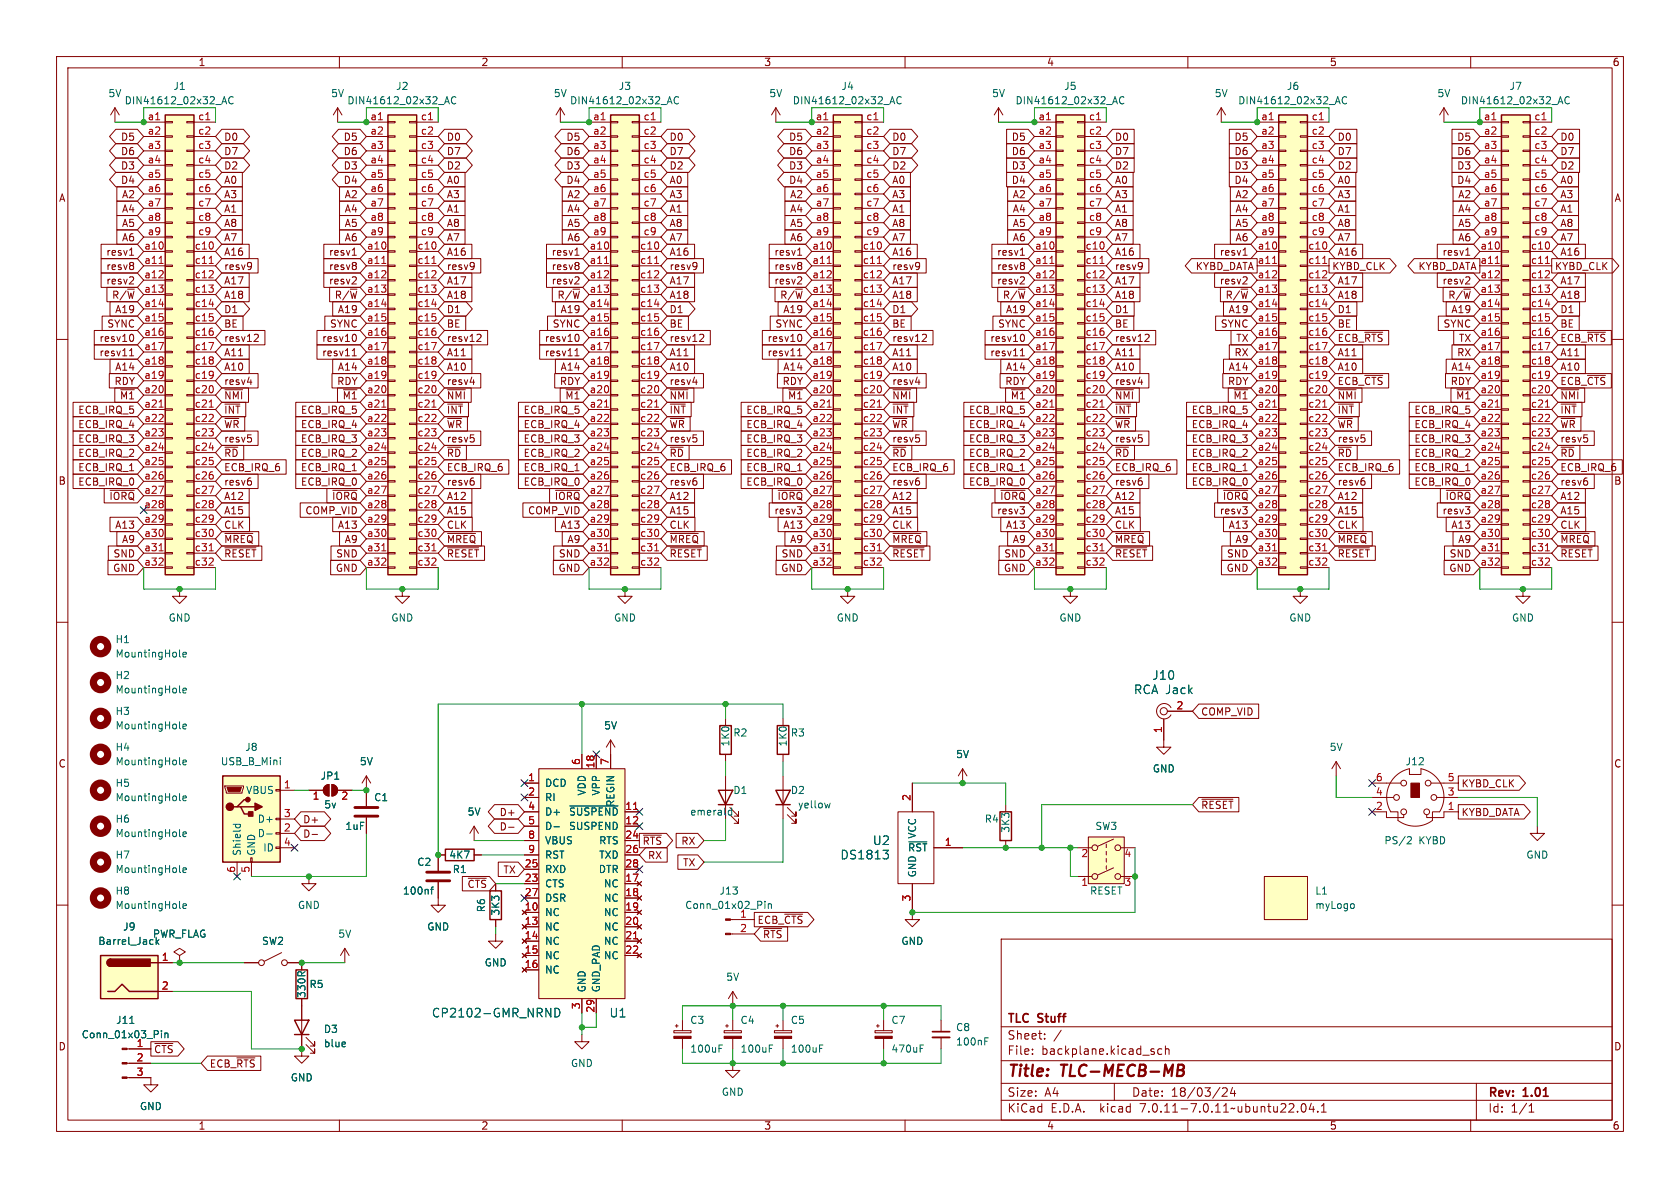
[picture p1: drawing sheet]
<svg xmlns="http://www.w3.org/2000/svg" width="297mm" height="210mm" viewBox="0 0 297 210" stroke-linecap="round" stroke-linejoin="round" font-family="sans-serif">
<defs><g id="words">
<g font-size="2.8" fill="#840000">
<text x="178" y="190.9">Title:</text>
<text x="187.7" y="190.9">TLC-MECB-MB</text>
</g>
<g font-size="2.1" fill="#006464">
<text x="200.4" y="122.9">RCA Jack</text>
<text x="203.6" y="120.4">J10</text>
<text x="154.2" y="149.6">U2</text>
<text x="148.5" y="152.1">DS1813</text>
<text x="76.3" y="180.1">CP2102-GMR_NRND</text>
<text x="107.7" y="180.1">U1</text>
</g>
<g font-size="2.1" fill="#840000">
<text x="178" y="184">Sheet:</text>
<text x="178" y="181.2">TLC</text>
<text x="183.6" y="181.2">Stuff</text>
<text x="178" y="186.7">File:</text>
<text x="184.1" y="186.7">backplane.kicad_sch</text>
<text x="178" y="196.9">KiCad</text>
<text x="178" y="194.1">Size:</text>
<text x="184.7" y="194.1">A4</text>
<text x="185.7" y="196.9">E.D.A.</text>
<text x="194.6" y="196.9">kicad</text>
<text x="200" y="194.1">Date:</text>
<text x="201.8" y="196.9">7.0.11-7.0.11~ubuntu22.04.1</text>
<text x="207" y="194.1">18/03/24</text>
<text x="263" y="194.3">Rev:</text>
<text x="263" y="196.9">Id:</text>
<text x="267.1" y="196.9">1/1</text>
<text x="269.4" y="194.3">1.01</text>
</g>
<g font-size="1.8" fill="#840000">
<text x="35" y="11.9">1</text>
<text x="85" y="11.9">2</text>
<text x="135" y="11.9">3</text>
<text x="185" y="11.9">4</text>
<text x="235" y="11.9">5</text>
<text x="285" y="11.9">6</text>
<text x="21.3" y="25.1">D5</text>
<text x="21.3" y="27.6">D6</text>
<text x="39.5" y="25.1">D0</text>
<text x="39.5" y="27.6">D7</text>
<text x="60.7" y="25.1">D5</text>
<text x="60.7" y="27.6">D6</text>
<text x="78.9" y="27.6">D7</text>
<text x="78.9" y="25.1">D0</text>
<text x="100" y="25.1">D5</text>
<text x="100" y="27.6">D6</text>
<text x="118.3" y="27.6">D7</text>
<text x="118.3" y="25.1">D0</text>
<text x="139.4" y="27.6">D6</text>
<text x="139.4" y="25.1">D5</text>
<text x="157.6" y="27.6">D7</text>
<text x="157.6" y="25.1">D0</text>
<text x="178.8" y="25.1">D5</text>
<text x="178.8" y="27.6">D6</text>
<text x="197" y="27.6">D7</text>
<text x="197" y="25.1">D0</text>
<text x="218.1" y="25.1">D5</text>
<text x="218.1" y="27.6">D6</text>
<text x="236.4" y="25.1">D0</text>
<text x="236.4" y="27.6">D7</text>
<text x="257.5" y="25.1">D5</text>
<text x="257.5" y="27.6">D6</text>
<text x="275.8" y="25.1">D0</text>
<text x="275.8" y="27.6">D7</text>
<text x="10.3" y="35.9">A</text>
<text x="21.3" y="30.2">D3</text>
<text x="21.3" y="32.7">D4</text>
<text x="21.5" y="35.2">A2</text>
<text x="39.5" y="35.2">A3</text>
<text x="39.5" y="30.2">D2</text>
<text x="39.5" y="32.7">A0</text>
<text x="60.7" y="32.7">D4</text>
<text x="60.7" y="30.2">D3</text>
<text x="60.8" y="35.2">A2</text>
<text x="78.9" y="32.7">A0</text>
<text x="78.9" y="30.2">D2</text>
<text x="78.9" y="35.2">A3</text>
<text x="100" y="30.2">D3</text>
<text x="100" y="32.7">D4</text>
<text x="100.2" y="35.2">A2</text>
<text x="118.3" y="30.2">D2</text>
<text x="118.3" y="32.7">A0</text>
<text x="118.3" y="35.2">A3</text>
<text x="139.4" y="32.7">D4</text>
<text x="139.4" y="30.2">D3</text>
<text x="139.6" y="35.2">A2</text>
<text x="157.6" y="30.2">D2</text>
<text x="157.6" y="35.2">A3</text>
<text x="157.6" y="32.7">A0</text>
<text x="178.8" y="30.2">D3</text>
<text x="178.8" y="32.7">D4</text>
<text x="178.9" y="35.2">A2</text>
<text x="197" y="30.2">D2</text>
<text x="197" y="32.7">A0</text>
<text x="197" y="35.2">A3</text>
<text x="218.1" y="30.2">D3</text>
<text x="218.1" y="32.7">D4</text>
<text x="218.3" y="35.2">A2</text>
<text x="236.4" y="30.2">D2</text>
<text x="236.4" y="32.7">A0</text>
<text x="236.4" y="35.2">A3</text>
<text x="257.5" y="30.2">D3</text>
<text x="257.5" y="32.7">D4</text>
<text x="257.7" y="35.2">A2</text>
<text x="275.8" y="35.2">A3</text>
<text x="275.8" y="30.2">D2</text>
<text x="275.8" y="32.7">A0</text>
<text x="285.3" y="35.9">A</text>
<text x="21.5" y="37.8">A4</text>
<text x="21.5" y="40.3">A5</text>
<text x="39.5" y="37.8">A1</text>
<text x="39.5" y="40.3">A8</text>
<text x="60.8" y="37.8">A4</text>
<text x="60.8" y="40.3">A5</text>
<text x="78.9" y="40.3">A8</text>
<text x="78.9" y="37.8">A1</text>
<text x="100.2" y="37.8">A4</text>
<text x="100.2" y="40.3">A5</text>
<text x="118.3" y="37.8">A1</text>
<text x="118.3" y="40.3">A8</text>
<text x="139.6" y="37.8">A4</text>
<text x="139.6" y="40.3">A5</text>
<text x="157.6" y="37.8">A1</text>
<text x="157.6" y="40.3">A8</text>
<text x="178.9" y="37.8">A4</text>
<text x="178.9" y="40.3">A5</text>
<text x="197" y="40.3">A8</text>
<text x="197" y="37.8">A1</text>
<text x="218.3" y="40.3">A5</text>
<text x="218.3" y="37.8">A4</text>
<text x="236.4" y="40.3">A8</text>
<text x="236.4" y="37.8">A1</text>
<text x="257.7" y="40.3">A5</text>
<text x="257.7" y="37.8">A4</text>
<text x="275.8" y="37.8">A1</text>
<text x="275.8" y="40.3">A8</text>
<text x="18.7" y="47.9">resv8</text>
<text x="18.7" y="45.4">resv1</text>
<text x="21.5" y="42.9">A6</text>
<text x="39.5" y="42.9">A7</text>
<text x="39.5" y="45.4">A16</text>
<text x="39.5" y="47.9">resv9</text>
<text x="58.1" y="45.4">resv1</text>
<text x="58.1" y="47.9">resv8</text>
<text x="60.8" y="42.9">A6</text>
<text x="78.9" y="47.9">resv9</text>
<text x="78.9" y="45.4">A16</text>
<text x="78.9" y="42.9">A7</text>
<text x="97.4" y="47.9">resv8</text>
<text x="97.4" y="45.4">resv1</text>
<text x="100.2" y="42.9">A6</text>
<text x="118.3" y="47.9">resv9</text>
<text x="118.3" y="42.9">A7</text>
<text x="118.3" y="45.4">A16</text>
<text x="136.8" y="45.4">resv1</text>
<text x="136.8" y="47.9">resv8</text>
<text x="139.6" y="42.9">A6</text>
<text x="157.6" y="42.9">A7</text>
<text x="157.6" y="45.4">A16</text>
<text x="157.6" y="47.9">resv9</text>
<text x="176.2" y="45.4">resv1</text>
<text x="176.2" y="47.9">resv8</text>
<text x="178.9" y="42.9">A6</text>
<text x="197" y="42.9">A7</text>
<text x="197" y="45.4">A16</text>
<text x="197" y="47.9">resv9</text>
<text x="211.3" y="47.9">KYBD_DATA</text>
<text x="215.5" y="45.4">resv1</text>
<text x="218.3" y="42.9">A6</text>
<text x="235.4" y="47.9">KYBD_CLK</text>
<text x="236.4" y="42.9">A7</text>
<text x="236.4" y="45.4">A16</text>
<text x="250.7" y="47.9">KYBD_DATA</text>
<text x="254.9" y="45.4">resv1</text>
<text x="257.7" y="42.9">A6</text>
<text x="274.8" y="47.9">KYBD_CLK</text>
<text x="275.8" y="45.4">A16</text>
<text x="275.8" y="42.9">A7</text>
<text x="18.7" y="50.5">resv2</text>
<text x="19.7" y="53">R/~{W}</text>
<text x="39.5" y="50.5">A17</text>
<text x="39.5" y="53">A18</text>
<text x="58.1" y="50.5">resv2</text>
<text x="59.1" y="53">R/~{W}</text>
<text x="78.9" y="50.5">A17</text>
<text x="78.9" y="53">A18</text>
<text x="97.4" y="50.5">resv2</text>
<text x="98.5" y="53">R/~{W}</text>
<text x="118.3" y="53">A18</text>
<text x="118.3" y="50.5">A17</text>
<text x="136.8" y="50.5">resv2</text>
<text x="137.8" y="53">R/~{W}</text>
<text x="157.6" y="50.5">A17</text>
<text x="157.6" y="53">A18</text>
<text x="176.2" y="50.5">resv2</text>
<text x="177.2" y="53">R/~{W}</text>
<text x="197" y="53">A18</text>
<text x="197" y="50.5">A17</text>
<text x="215.5" y="50.5">resv2</text>
<text x="216.6" y="53">R/~{W}</text>
<text x="236.4" y="50.5">A17</text>
<text x="236.4" y="53">A18</text>
<text x="254.9" y="50.5">resv2</text>
<text x="255.9" y="53">R/~{W}</text>
<text x="275.8" y="53">A18</text>
<text x="275.8" y="50.5">A17</text>
<text x="18.9" y="58.1">SYNC</text>
<text x="20.3" y="55.6">A19</text>
<text x="39.5" y="58.1">BE</text>
<text x="39.5" y="55.6">D1</text>
<text x="58.2" y="58.1">SYNC</text>
<text x="59.6" y="55.6">A19</text>
<text x="78.9" y="55.6">D1</text>
<text x="78.9" y="58.1">BE</text>
<text x="97.6" y="58.1">SYNC</text>
<text x="99" y="55.6">A19</text>
<text x="118.3" y="58.1">BE</text>
<text x="118.3" y="55.6">D1</text>
<text x="137" y="58.1">SYNC</text>
<text x="138.4" y="55.6">A19</text>
<text x="157.6" y="55.6">D1</text>
<text x="157.6" y="58.1">BE</text>
<text x="176.3" y="58.1">SYNC</text>
<text x="177.7" y="55.6">A19</text>
<text x="197" y="58.1">BE</text>
<text x="197" y="55.6">D1</text>
<text x="215.7" y="58.1">SYNC</text>
<text x="217.1" y="55.6">A19</text>
<text x="236.4" y="55.6">D1</text>
<text x="236.4" y="58.1">BE</text>
<text x="255.1" y="58.1">SYNC</text>
<text x="256.5" y="55.6">A19</text>
<text x="275.8" y="58.1">BE</text>
<text x="275.8" y="55.6">D1</text>
<text x="17.5" y="60.6">resv10</text>
<text x="17.5" y="63.2">resv11</text>
<text x="20.3" y="65.7">A14</text>
<text x="39.5" y="65.7">A10</text>
<text x="39.5" y="63.2">A11</text>
<text x="39.5" y="60.6">resv12</text>
<text x="56.8" y="60.6">resv10</text>
<text x="56.8" y="63.2">resv11</text>
<text x="59.6" y="65.7">A14</text>
<text x="78.9" y="63.2">A11</text>
<text x="78.9" y="60.6">resv12</text>
<text x="78.9" y="65.7">A10</text>
<text x="96.2" y="60.6">resv10</text>
<text x="96.2" y="63.2">resv11</text>
<text x="99" y="65.7">A14</text>
<text x="118.3" y="60.6">resv12</text>
<text x="118.3" y="63.2">A11</text>
<text x="118.3" y="65.7">A10</text>
<text x="135.6" y="63.2">resv11</text>
<text x="135.6" y="60.6">resv10</text>
<text x="138.4" y="65.7">A14</text>
<text x="157.6" y="63.2">A11</text>
<text x="157.6" y="60.6">resv12</text>
<text x="157.6" y="65.7">A10</text>
<text x="175" y="60.6">resv10</text>
<text x="175" y="63.2">resv11</text>
<text x="177.7" y="65.7">A14</text>
<text x="197" y="63.2">A11</text>
<text x="197" y="60.6">resv12</text>
<text x="197" y="65.7">A10</text>
<text x="217.1" y="65.7">A14</text>
<text x="218.1" y="63.2">RX</text>
<text x="218.4" y="60.6">TX</text>
<text x="236.4" y="65.7">A10</text>
<text x="236.4" y="63.2">A11</text>
<text x="236.4" y="60.6">ECB_~{RTS}</text>
<text x="256.5" y="65.7">A14</text>
<text x="257.5" y="63.2">RX</text>
<text x="257.8" y="60.6">TX</text>
<text x="275.8" y="63.2">A11</text>
<text x="275.8" y="65.7">A10</text>
<text x="275.8" y="60.6">ECB_~{RTS}</text>
<text x="20.1" y="68.3">RDY</text>
<text x="21.1" y="70.8">~{M1}</text>
<text x="39.5" y="68.3">resv4</text>
<text x="39.5" y="70.8">~{NMI}</text>
<text x="59.5" y="68.3">RDY</text>
<text x="60.5" y="70.8">~{M1}</text>
<text x="78.9" y="70.8">~{NMI}</text>
<text x="78.9" y="68.3">resv4</text>
<text x="98.9" y="68.3">RDY</text>
<text x="99.8" y="70.8">~{M1}</text>
<text x="118.3" y="68.3">resv4</text>
<text x="118.3" y="70.8">~{NMI}</text>
<text x="138.2" y="68.3">RDY</text>
<text x="139.2" y="70.8">~{M1}</text>
<text x="157.6" y="70.8">~{NMI}</text>
<text x="157.6" y="68.3">resv4</text>
<text x="177.6" y="68.3">RDY</text>
<text x="178.6" y="70.8">~{M1}</text>
<text x="197" y="70.8">~{NMI}</text>
<text x="197" y="68.3">resv4</text>
<text x="217" y="68.3">RDY</text>
<text x="218" y="70.8">~{M1}</text>
<text x="236.4" y="68.3">ECB_~{CTS}</text>
<text x="236.4" y="70.8">~{NMI}</text>
<text x="256.4" y="68.3">RDY</text>
<text x="257.3" y="70.8">~{M1}</text>
<text x="275.8" y="68.3">ECB_~{CTS}</text>
<text x="275.8" y="70.8">~{NMI}</text>
<text x="13.7" y="73.3">ECB_IRQ_5</text>
<text x="13.7" y="75.9">ECB_IRQ_4</text>
<text x="39.5" y="75.9">~{WR}</text>
<text x="39.5" y="73.3">~{INT}</text>
<text x="53.1" y="75.9">ECB_IRQ_4</text>
<text x="53.1" y="73.3">ECB_IRQ_5</text>
<text x="78.9" y="73.3">~{INT}</text>
<text x="78.9" y="75.9">~{WR}</text>
<text x="92.5" y="73.3">ECB_IRQ_5</text>
<text x="92.5" y="75.9">ECB_IRQ_4</text>
<text x="118.3" y="75.9">~{WR}</text>
<text x="118.3" y="73.3">~{INT}</text>
<text x="131.8" y="75.9">ECB_IRQ_4</text>
<text x="131.8" y="73.3">ECB_IRQ_5</text>
<text x="157.6" y="75.9">~{WR}</text>
<text x="157.6" y="73.3">~{INT}</text>
<text x="171.2" y="73.3">ECB_IRQ_5</text>
<text x="171.2" y="75.9">ECB_IRQ_4</text>
<text x="197" y="73.3">~{INT}</text>
<text x="197" y="75.9">~{WR}</text>
<text x="210.6" y="73.3">ECB_IRQ_5</text>
<text x="210.6" y="75.9">ECB_IRQ_4</text>
<text x="236.4" y="75.9">~{WR}</text>
<text x="236.4" y="73.3">~{INT}</text>
<text x="249.9" y="75.9">ECB_IRQ_4</text>
<text x="249.9" y="73.3">ECB_IRQ_5</text>
<text x="275.8" y="75.9">~{WR}</text>
<text x="275.8" y="73.3">~{INT}</text>
<text x="13.7" y="81">ECB_IRQ_2</text>
<text x="13.7" y="83.5">ECB_IRQ_1</text>
<text x="13.7" y="78.4">ECB_IRQ_3</text>
<text x="39.5" y="83.5">ECB_IRQ_6</text>
<text x="39.5" y="78.4">resv5</text>
<text x="39.5" y="81">~{RD}</text>
<text x="53.1" y="78.4">ECB_IRQ_3</text>
<text x="53.1" y="81">ECB_IRQ_2</text>
<text x="53.1" y="83.5">ECB_IRQ_1</text>
<text x="78.9" y="83.5">ECB_IRQ_6</text>
<text x="78.9" y="78.4">resv5</text>
<text x="78.9" y="81">~{RD}</text>
<text x="92.5" y="83.5">ECB_IRQ_1</text>
<text x="92.5" y="78.4">ECB_IRQ_3</text>
<text x="92.5" y="81">ECB_IRQ_2</text>
<text x="118.3" y="83.5">ECB_IRQ_6</text>
<text x="118.3" y="78.4">resv5</text>
<text x="118.3" y="81">~{RD}</text>
<text x="131.8" y="78.4">ECB_IRQ_3</text>
<text x="131.8" y="81">ECB_IRQ_2</text>
<text x="131.8" y="83.5">ECB_IRQ_1</text>
<text x="157.6" y="81">~{RD}</text>
<text x="157.6" y="78.4">resv5</text>
<text x="157.6" y="83.5">ECB_IRQ_6</text>
<text x="171.2" y="83.5">ECB_IRQ_1</text>
<text x="171.2" y="78.4">ECB_IRQ_3</text>
<text x="171.2" y="81">ECB_IRQ_2</text>
<text x="197" y="83.5">ECB_IRQ_6</text>
<text x="197" y="81">~{RD}</text>
<text x="197" y="78.4">resv5</text>
<text x="210.6" y="83.5">ECB_IRQ_1</text>
<text x="210.6" y="81">ECB_IRQ_2</text>
<text x="210.6" y="78.4">ECB_IRQ_3</text>
<text x="236.4" y="83.5">ECB_IRQ_6</text>
<text x="236.4" y="78.4">resv5</text>
<text x="236.4" y="81">~{RD}</text>
<text x="249.9" y="83.5">ECB_IRQ_1</text>
<text x="249.9" y="81">ECB_IRQ_2</text>
<text x="249.9" y="78.4">ECB_IRQ_3</text>
<text x="275.8" y="83.5">ECB_IRQ_6</text>
<text x="275.8" y="78.4">resv5</text>
<text x="275.8" y="81">~{RD}</text>
<text x="10.3" y="85.9">B</text>
<text x="13.7" y="86">ECB_IRQ_0</text>
<text x="19.2" y="88.6">~{IORQ}</text>
<text x="39.5" y="88.6">A12</text>
<text x="39.5" y="86">resv6</text>
<text x="53.1" y="86">ECB_IRQ_0</text>
<text x="58.6" y="88.6">~{IORQ}</text>
<text x="78.9" y="86">resv6</text>
<text x="78.9" y="88.6">A12</text>
<text x="92.5" y="86">ECB_IRQ_0</text>
<text x="98" y="88.6">~{IORQ}</text>
<text x="118.3" y="88.6">A12</text>
<text x="118.3" y="86">resv6</text>
<text x="131.8" y="86">ECB_IRQ_0</text>
<text x="137.3" y="88.6">~{IORQ}</text>
<text x="157.6" y="86">resv6</text>
<text x="157.6" y="88.6">A12</text>
<text x="171.2" y="86">ECB_IRQ_0</text>
<text x="176.7" y="88.6">~{IORQ}</text>
<text x="197" y="86">resv6</text>
<text x="197" y="88.6">A12</text>
<text x="210.6" y="86">ECB_IRQ_0</text>
<text x="216.1" y="88.6">~{IORQ}</text>
<text x="236.4" y="86">resv6</text>
<text x="236.4" y="88.6">A12</text>
<text x="249.9" y="86">ECB_IRQ_0</text>
<text x="255.5" y="88.6">~{IORQ}</text>
<text x="275.8" y="88.6">A12</text>
<text x="275.8" y="86">resv6</text>
<text x="285.3" y="85.9">B</text>
<text x="20.3" y="93.7">A13</text>
<text x="39.5" y="91.1">A15</text>
<text x="39.5" y="93.7">CLK</text>
<text x="53.9" y="91.1">COMP_VID</text>
<text x="59.6" y="93.7">A13</text>
<text x="78.9" y="93.7">CLK</text>
<text x="78.9" y="91.1">A15</text>
<text x="93.3" y="91.1">COMP_VID</text>
<text x="99" y="93.7">A13</text>
<text x="118.3" y="93.7">CLK</text>
<text x="118.3" y="91.1">A15</text>
<text x="136.8" y="91.1">resv3</text>
<text x="138.4" y="93.7">A13</text>
<text x="157.6" y="91.1">A15</text>
<text x="157.6" y="93.7">CLK</text>
<text x="176.2" y="91.1">resv3</text>
<text x="177.7" y="93.7">A13</text>
<text x="197" y="91.1">A15</text>
<text x="197" y="93.7">CLK</text>
<text x="215.5" y="91.1">resv3</text>
<text x="217.1" y="93.7">A13</text>
<text x="236.4" y="91.1">A15</text>
<text x="236.4" y="93.7">CLK</text>
<text x="254.9" y="91.1">resv3</text>
<text x="256.5" y="93.7">A13</text>
<text x="275.8" y="91.1">A15</text>
<text x="275.8" y="93.7">CLK</text>
<text x="19.9" y="101.3">GND</text>
<text x="20" y="98.7">SND</text>
<text x="21.5" y="96.2">A9</text>
<text x="39.5" y="96.2">~{MREQ}</text>
<text x="39.5" y="98.7">~{RESET}</text>
<text x="59.3" y="101.3">GND</text>
<text x="59.3" y="98.7">SND</text>
<text x="60.8" y="96.2">A9</text>
<text x="78.9" y="96.2">~{MREQ}</text>
<text x="78.9" y="98.7">~{RESET}</text>
<text x="98.6" y="101.3">GND</text>
<text x="98.7" y="98.7">SND</text>
<text x="100.2" y="96.2">A9</text>
<text x="118.3" y="98.7">~{RESET}</text>
<text x="118.3" y="96.2">~{MREQ}</text>
<text x="138" y="101.3">GND</text>
<text x="138.1" y="98.7">SND</text>
<text x="139.6" y="96.2">A9</text>
<text x="157.6" y="96.2">~{MREQ}</text>
<text x="157.6" y="98.7">~{RESET}</text>
<text x="177.4" y="101.3">GND</text>
<text x="177.4" y="98.7">SND</text>
<text x="178.9" y="96.2">A9</text>
<text x="197" y="98.7">~{RESET}</text>
<text x="197" y="96.2">~{MREQ}</text>
<text x="216.7" y="101.3">GND</text>
<text x="216.8" y="98.7">SND</text>
<text x="218.3" y="96.2">A9</text>
<text x="236.4" y="98.7">~{RESET}</text>
<text x="236.4" y="96.2">~{MREQ}</text>
<text x="256.1" y="101.3">GND</text>
<text x="256.2" y="98.7">SND</text>
<text x="257.7" y="96.2">A9</text>
<text x="275.8" y="96.2">~{MREQ}</text>
<text x="275.8" y="98.7">~{RESET}</text>
<text x="212.2" y="126.7">COMP_VID</text>
<text x="10.3" y="135.9">C</text>
<text x="285.3" y="135.9">C</text>
<text x="212.2" y="143.2">~{RESET}</text>
<text x="258.3" y="139.4">KYBD_CLK</text>
<text x="53.5" y="148.3">D-</text>
<text x="53.5" y="145.7">D+</text>
<text x="88.2" y="147">D-</text>
<text x="88.2" y="144.5">D+</text>
<text x="113.5" y="149.5">~{RTS} RX</text>
<text x="258.3" y="144.5">KYBD_DATA</text>
<text x="88.9" y="154.6">TX</text>
<text x="114.5" y="152.1">RX</text>
<text x="120.7" y="153.4">TX</text>
<text x="82.6" y="157.2">~{CTS}</text>
<text x="133.8" y="163.5">ECB_~{CTS}</text>
<text x="134.8" y="166.1">~{RTS}</text>
<text x="10.3" y="185.9">D</text>
<text x="285.3" y="185.9">D</text>
<text x="27.1" y="186.4">~{CTS}</text>
<text x="37" y="188.9">ECB_~{RTS}</text>
<text x="35" y="199.9">1</text>
<text x="85" y="199.9">2</text>
<text x="135" y="199.9">3</text>
<text x="185" y="199.9">4</text>
<text x="235" y="199.9">5</text>
<text x="285" y="199.9">6</text>
</g>
<g font-size="1.8" fill="#006464">
<text x="19.1" y="17.4">5V</text>
<text x="30.6" y="16.1">J1</text>
<text x="58.4" y="17.4">5V</text>
<text x="69.9" y="16.1">J2</text>
<text x="97.8" y="17.4">5V</text>
<text x="109.3" y="16.1">J3</text>
<text x="135.9" y="17.4">5V</text>
<text x="148.7" y="16.1">J4</text>
<text x="175.3" y="17.4">5V</text>
<text x="188" y="16.1">J5</text>
<text x="214.6" y="17.4">5V</text>
<text x="227.4" y="16.1">J6</text>
<text x="254" y="17.4">5V</text>
<text x="266.8" y="16.1">J7</text>
<text x="21.9" y="18.6">DIN41612_02x32_AC</text>
<text x="61.3" y="18.6">DIN41612_02x32_AC</text>
<text x="100.7" y="18.6">DIN41612_02x32_AC</text>
<text x="140.1" y="18.6">DIN41612_02x32_AC</text>
<text x="179.4" y="18.6">DIN41612_02x32_AC</text>
<text x="218.8" y="18.6">DIN41612_02x32_AC</text>
<text x="258.2" y="18.6">DIN41612_02x32_AC</text>
<text x="20.3" y="113.9">H1</text>
<text x="29.7" y="110.1">GND</text>
<text x="69.1" y="110.1">GND</text>
<text x="108.5" y="110.1">GND</text>
<text x="147.8" y="110.1">GND</text>
<text x="187.2" y="110.1">GND</text>
<text x="227.8" y="110.1">GND</text>
<text x="267.2" y="110.1">GND</text>
<text x="20.3" y="116.4">MountingHole</text>
<text x="20.3" y="120.2">H2</text>
<text x="20.3" y="122.8">MountingHole</text>
<text x="20.3" y="126.6">H3</text>
<text x="20.3" y="129.1">MountingHole</text>
<text x="106.7" y="129.1">5V</text>
<text x="129.5" y="130.4">R2</text>
<text x="139.7" y="130.4">R3</text>
<text x="20.3" y="132.9">H4</text>
<text x="20.3" y="135.5">MountingHole</text>
<text x="38.9" y="135.5">USB_B_Mini</text>
<text x="43.3" y="132.9">J8</text>
<text x="63.5" y="135.5">5V</text>
<text x="129.1" y="132.1" transform="rotate(-90 129.1 132.1)">1K0</text>
<text x="139.3" y="132.1" transform="rotate(-90 139.3 132.1)">1K0</text>
<text x="168.9" y="134.2">5V</text>
<text x="203.7" y="136.8">GND</text>
<text x="235" y="132.9">5V</text>
<text x="248.4" y="135.5">J12</text>
<text x="20.3" y="139.3">H5</text>
<text x="20.3" y="141.8">MountingHole</text>
<text x="43.4" y="140.6">VBUS</text>
<text x="56.6" y="138">JP1</text>
<text x="57.2" y="143.1">5v</text>
<text x="66" y="141.8">C1</text>
<text x="96.3" y="139.3">DCD</text>
<text x="96.3" y="141.8">RI</text>
<text x="103.7" y="140.7" transform="rotate(-90 103.7 140.7)">VDD</text>
<text x="106.3" y="140.7" transform="rotate(-90 106.3 140.7)">VPP</text>
<text x="108.8" y="142.7" transform="rotate(-90 108.8 142.7)">REGIN</text>
<text x="129.5" y="140.6">D1</text>
<text x="139.7" y="140.6">D2</text>
<text x="141" y="143.1">yellow</text>
<text x="20.3" y="145.6">H6</text>
<text x="20.3" y="148.2">MountingHole</text>
<text x="45.5" y="148.2">D-</text>
<text x="45.5" y="145.6">D+</text>
<text x="61" y="146.9">1uF</text>
<text x="82.6" y="144.4">5V</text>
<text x="96.3" y="144.4">D+</text>
<text x="96.3" y="146.9">D-</text>
<text x="96.3" y="149.5">VBUS</text>
<text x="100.5" y="144.4">~{SUSPEND}</text>
<text x="100.5" y="146.9">SUSPEND</text>
<text x="105.8" y="149.5">RTS</text>
<text x="121.9" y="144.4">emerald</text>
<text x="162.2" y="148.4" transform="rotate(-90 162.2 148.4)">VCC</text>
<text x="174" y="145.6">R4</text>
<text x="178.7" y="147.3" transform="rotate(-90 178.7 147.3)">3K3</text>
<text x="193.5" y="146.9">SW3</text>
<text x="244.6" y="149.5">PS/2</text>
<text x="250.8" y="149.5">KYBD</text>
<text x="20.3" y="152">H7</text>
<text x="20.3" y="154.5">MountingHole</text>
<text x="42.8" y="151.4" transform="rotate(-90 42.8 151.4)">Shield</text>
<text x="45.3" y="151.4" transform="rotate(-90 45.3 151.4)">GND</text>
<text x="46.4" y="150.7">ID</text>
<text x="73.7" y="153.3">C2</text>
<text x="79.3" y="152">4K7</text>
<text x="79.9" y="154.5">R1</text>
<text x="96.3" y="154.5">RXD</text>
<text x="96.3" y="152">RST</text>
<text x="105.8" y="154.5">DTR</text>
<text x="105.8" y="152">TXD</text>
<text x="160.4" y="150.7">~{RST}</text>
<text x="162.2" y="155.2" transform="rotate(-90 162.2 155.2)">GND</text>
<text x="269.7" y="152">GND</text>
<text x="20.3" y="158.3">H8</text>
<text x="20.3" y="160.9">MountingHole</text>
<text x="52.6" y="160.9">GND</text>
<text x="71.1" y="158.3">100nf</text>
<text x="86" y="161.4" transform="rotate(-90 86 161.4)">R6</text>
<text x="88.5" y="162" transform="rotate(-90 88.5 162)">3K3</text>
<text x="96.3" y="157.1">CTS</text>
<text x="96.3" y="159.6">DSR</text>
<text x="106.7" y="157.1">NC</text>
<text x="106.7" y="159.6">NC</text>
<text x="121" y="160.9">Conn_01x02_Pin</text>
<text x="127.1" y="158.3">J13</text>
<text x="192.6" y="158.3">RESET</text>
<text x="232.4" y="158.3">L1</text>
<text x="232.4" y="160.9">myLogo</text>
<text x="17.3" y="167.2">Barrel_Jack</text>
<text x="21.7" y="164.7">J9</text>
<text x="26.9" y="166">PWR_FLAG</text>
<text x="46.2" y="167.2">SW2</text>
<text x="59.7" y="166">5V</text>
<text x="75.4" y="164.7">GND</text>
<text x="96.3" y="162.2">NC</text>
<text x="96.3" y="164.7">NC</text>
<text x="96.3" y="167.2">NC</text>
<text x="106.7" y="162.2">NC</text>
<text x="106.7" y="164.7">NC</text>
<text x="106.7" y="167.2">NC</text>
<text x="130.7" y="162.3">1</text>
<text x="159.3" y="167.2">GND</text>
<text x="85.6" y="171">GND</text>
<text x="96.3" y="169.8">NC</text>
<text x="96.3" y="172.3">NC</text>
<text x="106.7" y="169.8">NC</text>
<text x="128.3" y="173.6">5V</text>
<text x="54.2" y="176.5" transform="rotate(-90 54.2 176.5)">330R</text>
<text x="54.6" y="174.9">R5</text>
<text x="103.7" y="175.5" transform="rotate(-90 103.7 175.5)">GND</text>
<text x="106.3" y="175.5" transform="rotate(-90 106.3 175.5)">GND_PAD</text>
<text x="14.4" y="183.7">Conn_01x03_Pin</text>
<text x="20.4" y="181.2">J11</text>
<text x="57.2" y="182.8">D3</text>
<text x="57.2" y="185.3">blue</text>
<text x="121.9" y="181.2">C3</text>
<text x="130.8" y="181.2">C4</text>
<text x="139.7" y="181.2">C5</text>
<text x="157.5" y="181.2">C7</text>
<text x="168.9" y="182.5">C8</text>
<text x="168.9" y="185">100nF</text>
<text x="51.3" y="191.4">GND</text>
<text x="100.8" y="188.8">GND</text>
<text x="121.9" y="186.3">100uF</text>
<text x="130.8" y="186.3">100uF</text>
<text x="139.7" y="186.3">100uF</text>
<text x="157.5" y="186.3">470uF</text>
<text x="24.6" y="196.4">GND</text>
<text x="127.5" y="193.9">GND</text>
</g>
<g font-size="1.8" fill="#a90000">
<text x="26" y="21.3">a1</text>
<text x="26" y="23.9">a2</text>
<text x="34.9" y="21.3">c1</text>
<text x="34.9" y="23.9">c2</text>
<text x="65.4" y="21.3">a1</text>
<text x="65.4" y="23.9">a2</text>
<text x="74.3" y="21.3">c1</text>
<text x="74.3" y="23.9">c2</text>
<text x="104.8" y="21.3">a1</text>
<text x="104.8" y="23.9">a2</text>
<text x="113.7" y="21.3">c1</text>
<text x="113.7" y="23.9">c2</text>
<text x="144.1" y="21.3">a1</text>
<text x="144.1" y="23.9">a2</text>
<text x="153.1" y="21.3">c1</text>
<text x="153.1" y="23.9">c2</text>
<text x="183.5" y="21.3">a1</text>
<text x="183.5" y="23.9">a2</text>
<text x="192.4" y="21.3">c1</text>
<text x="192.4" y="23.9">c2</text>
<text x="222.9" y="21.3">a1</text>
<text x="222.9" y="23.9">a2</text>
<text x="231.8" y="21.3">c1</text>
<text x="231.8" y="23.9">c2</text>
<text x="262.2" y="21.3">a1</text>
<text x="262.2" y="23.9">a2</text>
<text x="271.2" y="21.3">c1</text>
<text x="271.2" y="23.9">c2</text>
<text x="26" y="26.4">a3</text>
<text x="26" y="29">a4</text>
<text x="34.9" y="26.4">c3</text>
<text x="34.9" y="29">c4</text>
<text x="65.4" y="26.4">a3</text>
<text x="65.4" y="29">a4</text>
<text x="74.3" y="26.4">c3</text>
<text x="74.3" y="29">c4</text>
<text x="104.8" y="26.4">a3</text>
<text x="104.8" y="29">a4</text>
<text x="113.7" y="26.4">c3</text>
<text x="113.7" y="29">c4</text>
<text x="144.1" y="26.4">a3</text>
<text x="144.1" y="29">a4</text>
<text x="153.1" y="26.4">c3</text>
<text x="153.1" y="29">c4</text>
<text x="183.5" y="26.4">a3</text>
<text x="183.5" y="29">a4</text>
<text x="192.4" y="26.4">c3</text>
<text x="192.4" y="29">c4</text>
<text x="222.9" y="26.4">a3</text>
<text x="222.9" y="29">a4</text>
<text x="231.8" y="26.4">c3</text>
<text x="231.8" y="29">c4</text>
<text x="262.2" y="26.4">a3</text>
<text x="262.2" y="29">a4</text>
<text x="271.2" y="26.4">c3</text>
<text x="271.2" y="29">c4</text>
<text x="26" y="31.5">a5</text>
<text x="26" y="34">a6</text>
<text x="34.9" y="31.5">c5</text>
<text x="34.9" y="34">c6</text>
<text x="65.4" y="31.5">a5</text>
<text x="65.4" y="34">a6</text>
<text x="74.3" y="31.5">c5</text>
<text x="74.3" y="34">c6</text>
<text x="104.8" y="31.5">a5</text>
<text x="104.8" y="34">a6</text>
<text x="113.7" y="31.5">c5</text>
<text x="113.7" y="34">c6</text>
<text x="144.1" y="31.5">a5</text>
<text x="144.1" y="34">a6</text>
<text x="153.1" y="31.5">c5</text>
<text x="153.1" y="34">c6</text>
<text x="183.5" y="31.5">a5</text>
<text x="183.5" y="34">a6</text>
<text x="192.4" y="31.5">c5</text>
<text x="192.4" y="34">c6</text>
<text x="222.9" y="31.5">a5</text>
<text x="222.9" y="34">a6</text>
<text x="231.8" y="31.5">c5</text>
<text x="231.8" y="34">c6</text>
<text x="262.2" y="31.5">a5</text>
<text x="262.2" y="34">a6</text>
<text x="271.2" y="31.5">c5</text>
<text x="271.2" y="34">c6</text>
<text x="26" y="36.6">a7</text>
<text x="26" y="39.1">a8</text>
<text x="26" y="41.7">a9</text>
<text x="34.9" y="36.6">c7</text>
<text x="34.9" y="39.1">c8</text>
<text x="34.9" y="41.7">c9</text>
<text x="65.4" y="36.6">a7</text>
<text x="65.4" y="39.1">a8</text>
<text x="65.4" y="41.7">a9</text>
<text x="74.3" y="36.6">c7</text>
<text x="74.3" y="39.1">c8</text>
<text x="74.3" y="41.7">c9</text>
<text x="104.8" y="36.6">a7</text>
<text x="104.8" y="39.1">a8</text>
<text x="104.8" y="41.7">a9</text>
<text x="113.7" y="36.6">c7</text>
<text x="113.7" y="39.1">c8</text>
<text x="113.7" y="41.7">c9</text>
<text x="144.1" y="36.6">a7</text>
<text x="144.1" y="39.1">a8</text>
<text x="144.1" y="41.7">a9</text>
<text x="153.1" y="36.6">c7</text>
<text x="153.1" y="39.1">c8</text>
<text x="153.1" y="41.7">c9</text>
<text x="183.5" y="36.6">a7</text>
<text x="183.5" y="39.1">a8</text>
<text x="183.5" y="41.7">a9</text>
<text x="192.4" y="36.6">c7</text>
<text x="192.4" y="39.1">c8</text>
<text x="192.4" y="41.7">c9</text>
<text x="222.9" y="36.6">a7</text>
<text x="222.9" y="39.1">a8</text>
<text x="222.9" y="41.7">a9</text>
<text x="231.8" y="36.6">c7</text>
<text x="231.8" y="39.1">c8</text>
<text x="231.8" y="41.7">c9</text>
<text x="262.2" y="36.6">a7</text>
<text x="262.2" y="39.1">a8</text>
<text x="262.2" y="41.7">a9</text>
<text x="271.2" y="36.6">c7</text>
<text x="271.2" y="39.1">c8</text>
<text x="271.2" y="41.7">c9</text>
<text x="25.4" y="44.2">a10</text>
<text x="25.4" y="46.7">a11</text>
<text x="34.3" y="44.2">c10</text>
<text x="34.3" y="46.7">c11</text>
<text x="64.8" y="44.2">a10</text>
<text x="64.8" y="46.7">a11</text>
<text x="73.7" y="44.2">c10</text>
<text x="73.7" y="46.7">c11</text>
<text x="104.2" y="44.2">a10</text>
<text x="104.2" y="46.7">a11</text>
<text x="113.1" y="44.2">c10</text>
<text x="113.1" y="46.7">c11</text>
<text x="143.5" y="44.2">a10</text>
<text x="143.5" y="46.7">a11</text>
<text x="152.4" y="44.2">c10</text>
<text x="152.4" y="46.7">c11</text>
<text x="182.9" y="44.2">a10</text>
<text x="182.9" y="46.7">a11</text>
<text x="191.8" y="44.2">c10</text>
<text x="191.8" y="46.7">c11</text>
<text x="222.3" y="44.2">a10</text>
<text x="222.3" y="46.7">a11</text>
<text x="231.2" y="44.2">c10</text>
<text x="231.2" y="46.7">c11</text>
<text x="261.6" y="44.2">a10</text>
<text x="261.6" y="46.7">a11</text>
<text x="270.6" y="44.2">c10</text>
<text x="270.6" y="46.7">c11</text>
<text x="25.4" y="49.3">a12</text>
<text x="25.4" y="51.8">a13</text>
<text x="34.3" y="49.3">c12</text>
<text x="34.3" y="51.8">c13</text>
<text x="64.8" y="49.3">a12</text>
<text x="64.8" y="51.8">a13</text>
<text x="73.7" y="49.3">c12</text>
<text x="73.7" y="51.8">c13</text>
<text x="104.2" y="49.3">a12</text>
<text x="104.2" y="51.8">a13</text>
<text x="113.1" y="49.3">c12</text>
<text x="113.1" y="51.8">c13</text>
<text x="143.5" y="49.3">a12</text>
<text x="143.5" y="51.8">a13</text>
<text x="152.4" y="49.3">c12</text>
<text x="152.4" y="51.8">c13</text>
<text x="182.9" y="49.3">a12</text>
<text x="182.9" y="51.8">a13</text>
<text x="191.8" y="49.3">c12</text>
<text x="191.8" y="51.8">c13</text>
<text x="222.3" y="49.3">a12</text>
<text x="222.3" y="51.8">a13</text>
<text x="231.2" y="49.3">c12</text>
<text x="231.2" y="51.8">c13</text>
<text x="261.6" y="49.3">a12</text>
<text x="261.6" y="51.8">a13</text>
<text x="270.6" y="49.3">c12</text>
<text x="270.6" y="51.8">c13</text>
<text x="25.4" y="54.4">a14</text>
<text x="25.4" y="56.9">a15</text>
<text x="25.4" y="59.4">a16</text>
<text x="34.3" y="54.4">c14</text>
<text x="34.3" y="56.9">c15</text>
<text x="34.3" y="59.4">c16</text>
<text x="64.8" y="54.4">a14</text>
<text x="64.8" y="56.9">a15</text>
<text x="64.8" y="59.4">a16</text>
<text x="73.7" y="54.4">c14</text>
<text x="73.7" y="56.9">c15</text>
<text x="73.7" y="59.4">c16</text>
<text x="104.2" y="54.4">a14</text>
<text x="104.2" y="56.9">a15</text>
<text x="104.2" y="59.4">a16</text>
<text x="113.1" y="54.4">c14</text>
<text x="113.1" y="56.9">c15</text>
<text x="113.1" y="59.4">c16</text>
<text x="143.5" y="54.4">a14</text>
<text x="143.5" y="56.9">a15</text>
<text x="143.5" y="59.4">a16</text>
<text x="152.4" y="54.4">c14</text>
<text x="152.4" y="56.9">c15</text>
<text x="152.4" y="59.4">c16</text>
<text x="182.9" y="54.4">a14</text>
<text x="182.9" y="56.9">a15</text>
<text x="182.9" y="59.4">a16</text>
<text x="191.8" y="54.4">c14</text>
<text x="191.8" y="56.9">c15</text>
<text x="191.8" y="59.4">c16</text>
<text x="222.3" y="54.4">a14</text>
<text x="222.3" y="56.9">a15</text>
<text x="222.3" y="59.4">a16</text>
<text x="231.2" y="54.4">c14</text>
<text x="231.2" y="56.9">c15</text>
<text x="231.2" y="59.4">c16</text>
<text x="261.6" y="54.4">a14</text>
<text x="261.6" y="56.9">a15</text>
<text x="261.6" y="59.4">a16</text>
<text x="270.6" y="54.4">c14</text>
<text x="270.6" y="56.9">c15</text>
<text x="270.6" y="59.4">c16</text>
<text x="25.4" y="62">a17</text>
<text x="25.4" y="64.5">a18</text>
<text x="34.3" y="62">c17</text>
<text x="34.3" y="64.5">c18</text>
<text x="64.8" y="62">a17</text>
<text x="64.8" y="64.5">a18</text>
<text x="73.7" y="62">c17</text>
<text x="73.7" y="64.5">c18</text>
<text x="104.2" y="62">a17</text>
<text x="104.2" y="64.5">a18</text>
<text x="113.1" y="62">c17</text>
<text x="113.1" y="64.5">c18</text>
<text x="143.5" y="62">a17</text>
<text x="143.5" y="64.5">a18</text>
<text x="152.4" y="62">c17</text>
<text x="152.4" y="64.5">c18</text>
<text x="182.9" y="62">a17</text>
<text x="182.9" y="64.5">a18</text>
<text x="191.8" y="62">c17</text>
<text x="191.8" y="64.5">c18</text>
<text x="222.3" y="62">a17</text>
<text x="222.3" y="64.5">a18</text>
<text x="231.2" y="62">c17</text>
<text x="231.2" y="64.5">c18</text>
<text x="261.6" y="62">a17</text>
<text x="261.6" y="64.5">a18</text>
<text x="270.6" y="62">c17</text>
<text x="270.6" y="64.5">c18</text>
<text x="25.4" y="67.1">a19</text>
<text x="25.4" y="69.6">a20</text>
<text x="34.3" y="67.1">c19</text>
<text x="34.3" y="69.6">c20</text>
<text x="64.8" y="67.1">a19</text>
<text x="64.8" y="69.6">a20</text>
<text x="73.7" y="67.1">c19</text>
<text x="73.7" y="69.6">c20</text>
<text x="104.2" y="67.1">a19</text>
<text x="104.2" y="69.6">a20</text>
<text x="113.1" y="67.1">c19</text>
<text x="113.1" y="69.6">c20</text>
<text x="143.5" y="67.1">a19</text>
<text x="143.5" y="69.6">a20</text>
<text x="152.4" y="67.1">c19</text>
<text x="152.4" y="69.6">c20</text>
<text x="182.9" y="67.1">a19</text>
<text x="182.9" y="69.6">a20</text>
<text x="191.8" y="67.1">c19</text>
<text x="191.8" y="69.6">c20</text>
<text x="222.3" y="67.1">a19</text>
<text x="222.3" y="69.6">a20</text>
<text x="231.2" y="67.1">c19</text>
<text x="231.2" y="69.6">c20</text>
<text x="261.6" y="67.1">a19</text>
<text x="261.6" y="69.6">a20</text>
<text x="270.6" y="67.1">c19</text>
<text x="270.6" y="69.6">c20</text>
<text x="25.4" y="72.1">a21</text>
<text x="25.4" y="74.7">a22</text>
<text x="25.4" y="77.2">a23</text>
<text x="34.3" y="72.1">c21</text>
<text x="34.3" y="74.7">c22</text>
<text x="34.3" y="77.2">c23</text>
<text x="64.8" y="72.1">a21</text>
<text x="64.8" y="74.7">a22</text>
<text x="64.8" y="77.2">a23</text>
<text x="73.7" y="72.1">c21</text>
<text x="73.7" y="74.7">c22</text>
<text x="73.7" y="77.2">c23</text>
<text x="104.2" y="72.1">a21</text>
<text x="104.2" y="74.7">a22</text>
<text x="104.2" y="77.2">a23</text>
<text x="113.1" y="72.1">c21</text>
<text x="113.1" y="74.7">c22</text>
<text x="113.1" y="77.2">c23</text>
<text x="143.5" y="72.1">a21</text>
<text x="143.5" y="74.7">a22</text>
<text x="143.5" y="77.2">a23</text>
<text x="152.4" y="72.1">c21</text>
<text x="152.4" y="74.7">c22</text>
<text x="152.4" y="77.2">c23</text>
<text x="182.9" y="72.1">a21</text>
<text x="182.9" y="74.7">a22</text>
<text x="182.9" y="77.2">a23</text>
<text x="191.8" y="72.1">c21</text>
<text x="191.8" y="74.7">c22</text>
<text x="191.8" y="77.2">c23</text>
<text x="222.3" y="72.1">a21</text>
<text x="222.3" y="74.7">a22</text>
<text x="222.3" y="77.2">a23</text>
<text x="231.2" y="72.1">c21</text>
<text x="231.2" y="74.7">c22</text>
<text x="231.2" y="77.2">c23</text>
<text x="261.6" y="72.1">a21</text>
<text x="261.6" y="74.7">a22</text>
<text x="261.6" y="77.2">a23</text>
<text x="270.6" y="72.1">c21</text>
<text x="270.6" y="74.7">c22</text>
<text x="270.6" y="77.2">c23</text>
<text x="25.4" y="79.8">a24</text>
<text x="25.4" y="82.3">a25</text>
<text x="34.3" y="79.8">c24</text>
<text x="34.3" y="82.3">c25</text>
<text x="64.8" y="79.8">a24</text>
<text x="64.8" y="82.3">a25</text>
<text x="73.7" y="79.8">c24</text>
<text x="73.7" y="82.3">c25</text>
<text x="104.2" y="79.8">a24</text>
<text x="104.2" y="82.3">a25</text>
<text x="113.1" y="79.8">c24</text>
<text x="113.1" y="82.3">c25</text>
<text x="143.5" y="79.8">a24</text>
<text x="143.5" y="82.3">a25</text>
<text x="152.4" y="79.8">c24</text>
<text x="152.4" y="82.3">c25</text>
<text x="182.9" y="79.8">a24</text>
<text x="182.9" y="82.3">a25</text>
<text x="191.8" y="79.8">c24</text>
<text x="191.8" y="82.3">c25</text>
<text x="222.3" y="79.8">a24</text>
<text x="222.3" y="82.3">a25</text>
<text x="231.2" y="79.8">c24</text>
<text x="231.2" y="82.3">c25</text>
<text x="261.6" y="79.8">a24</text>
<text x="261.6" y="82.3">a25</text>
<text x="270.6" y="79.8">c24</text>
<text x="270.6" y="82.3">c25</text>
<text x="25.4" y="84.8">a26</text>
<text x="25.4" y="87.4">a27</text>
<text x="25.4" y="89.9">a28</text>
<text x="34.3" y="84.8">c26</text>
<text x="34.3" y="87.4">c27</text>
<text x="34.3" y="89.9">c28</text>
<text x="64.8" y="84.8">a26</text>
<text x="64.8" y="87.4">a27</text>
<text x="64.8" y="89.9">a28</text>
<text x="73.7" y="84.8">c26</text>
<text x="73.7" y="87.4">c27</text>
<text x="73.7" y="89.9">c28</text>
<text x="104.2" y="84.8">a26</text>
<text x="104.2" y="87.4">a27</text>
<text x="104.2" y="89.9">a28</text>
<text x="113.1" y="84.8">c26</text>
<text x="113.1" y="87.4">c27</text>
<text x="113.1" y="89.9">c28</text>
<text x="143.5" y="84.8">a26</text>
<text x="143.5" y="87.4">a27</text>
<text x="143.5" y="89.9">a28</text>
<text x="152.4" y="84.8">c26</text>
<text x="152.4" y="87.4">c27</text>
<text x="152.4" y="89.9">c28</text>
<text x="182.9" y="84.8">a26</text>
<text x="182.9" y="87.4">a27</text>
<text x="182.9" y="89.9">a28</text>
<text x="191.8" y="84.8">c26</text>
<text x="191.8" y="87.4">c27</text>
<text x="191.8" y="89.9">c28</text>
<text x="222.3" y="84.8">a26</text>
<text x="222.3" y="87.4">a27</text>
<text x="222.3" y="89.9">a28</text>
<text x="231.2" y="84.8">c26</text>
<text x="231.2" y="87.4">c27</text>
<text x="231.2" y="89.9">c28</text>
<text x="261.6" y="84.8">a26</text>
<text x="261.6" y="87.4">a27</text>
<text x="261.6" y="89.9">a28</text>
<text x="270.6" y="84.8">c26</text>
<text x="270.6" y="87.4">c27</text>
<text x="270.6" y="89.9">c28</text>
<text x="25.4" y="92.5">a29</text>
<text x="25.4" y="95">a30</text>
<text x="34.3" y="92.5">c29</text>
<text x="34.3" y="95">c30</text>
<text x="64.8" y="92.5">a29</text>
<text x="64.8" y="95">a30</text>
<text x="73.7" y="92.5">c29</text>
<text x="73.7" y="95">c30</text>
<text x="104.2" y="92.5">a29</text>
<text x="104.2" y="95">a30</text>
<text x="113.1" y="92.5">c29</text>
<text x="113.1" y="95">c30</text>
<text x="143.5" y="92.5">a29</text>
<text x="143.5" y="95">a30</text>
<text x="152.4" y="92.5">c29</text>
<text x="152.4" y="95">c30</text>
<text x="182.9" y="92.5">a29</text>
<text x="182.9" y="95">a30</text>
<text x="191.8" y="92.5">c29</text>
<text x="191.8" y="95">c30</text>
<text x="222.3" y="92.5">a29</text>
<text x="222.3" y="95">a30</text>
<text x="231.2" y="92.5">c29</text>
<text x="231.2" y="95">c30</text>
<text x="261.6" y="92.5">a29</text>
<text x="261.6" y="95">a30</text>
<text x="270.6" y="92.5">c29</text>
<text x="270.6" y="95">c30</text>
<text x="25.4" y="97.5">a31</text>
<text x="25.4" y="100.1">a32</text>
<text x="34.3" y="97.5">c31</text>
<text x="34.3" y="100.1">c32</text>
<text x="64.8" y="97.5">a31</text>
<text x="64.8" y="100.1">a32</text>
<text x="73.7" y="97.5">c31</text>
<text x="73.7" y="100.1">c32</text>
<text x="104.2" y="97.5">a31</text>
<text x="104.2" y="100.1">a32</text>
<text x="113.1" y="97.5">c31</text>
<text x="113.1" y="100.1">c32</text>
<text x="143.5" y="97.5">a31</text>
<text x="143.5" y="100.1">a32</text>
<text x="152.4" y="97.5">c31</text>
<text x="152.4" y="100.1">c32</text>
<text x="182.9" y="97.5">a31</text>
<text x="182.9" y="100.1">a32</text>
<text x="191.8" y="97.5">c31</text>
<text x="191.8" y="100.1">c32</text>
<text x="222.3" y="97.5">a31</text>
<text x="222.3" y="100.1">a32</text>
<text x="231.2" y="97.5">c31</text>
<text x="231.2" y="100.1">c32</text>
<text x="261.6" y="97.5">a31</text>
<text x="261.6" y="100.1">a32</text>
<text x="270.6" y="97.5">c31</text>
<text x="270.6" y="100.1">c32</text>
<text x="207.9" y="125.5">2</text>
<text x="205.5" y="129.7" transform="rotate(-90 205.5 129.7)">1</text>
<text x="102.6" y="135.3" transform="rotate(-90 102.6 135.3)">6</text>
<text x="105.2" y="135.9" transform="rotate(-90 105.2 135.9)">18</text>
<text x="107.7" y="135.3" transform="rotate(-90 107.7 135.3)">7</text>
<text x="50.1" y="139.4">1</text>
<text x="55.2" y="141.7">1</text>
<text x="60.3" y="141.7">2</text>
<text x="93.3" y="138.2">1</text>
<text x="93.3" y="140.7">2</text>
<text x="93.3" y="143.3">4</text>
<text x="110.4" y="143.3">11</text>
<text x="161" y="141.7" transform="rotate(-90 161 141.7)">2</text>
<text x="243.1" y="143.3">2</text>
<text x="243.1" y="140.7">4</text>
<text x="243.1" y="138.2">6</text>
<text x="255.8" y="143.3">1</text>
<text x="255.8" y="140.7">3</text>
<text x="255.8" y="138.2">5</text>
<text x="50.1" y="147.1">2</text>
<text x="50.1" y="144.5">3</text>
<text x="50.1" y="149.6">4</text>
<text x="93.3" y="145.8">5</text>
<text x="93.3" y="148.3">8</text>
<text x="110.4" y="145.8">12</text>
<text x="110.4" y="148.3">24</text>
<text x="166.9" y="149.6">1</text>
<text x="41.7" y="154.4" transform="rotate(-90 41.7 154.4)">6</text>
<text x="44.2" y="154.4" transform="rotate(-90 44.2 154.4)">5</text>
<text x="92.7" y="156">23</text>
<text x="92.7" y="153.4">25</text>
<text x="93.3" y="150.9">9</text>
<text x="110.4" y="156">17</text>
<text x="110.4" y="150.9">26</text>
<text x="110.4" y="153.4">28</text>
<text x="191.1" y="151.8">2</text>
<text x="198.7" y="151.8">4</text>
<text x="92.7" y="161">10</text>
<text x="92.7" y="158.5">27</text>
<text x="110.4" y="158.5">18</text>
<text x="110.4" y="161">19</text>
<text x="161" y="159.5" transform="rotate(-90 161 159.5)">3</text>
<text x="191.1" y="156.9">1</text>
<text x="198.7" y="156.9">3</text>
<text x="92.7" y="163.6">13</text>
<text x="92.7" y="166.1">14</text>
<text x="110.4" y="163.6">20</text>
<text x="110.4" y="166.1">21</text>
<text x="130.7" y="164.8">2</text>
<text x="28.5" y="169.9">1</text>
<text x="92.7" y="168.7">15</text>
<text x="92.7" y="171.2">16</text>
<text x="110.4" y="168.7">22</text>
<text x="28.5" y="175">2</text>
<text x="102.6" y="178.5" transform="rotate(-90 102.6 178.5)">3</text>
<text x="105.2" y="179.1" transform="rotate(-90 105.2 179.1)">29</text>
<text x="24.1" y="185.2">1</text>
<text x="24.1" y="187.7">2</text>
<text x="24.1" y="190.2">3</text>
</g>
</g></defs>
<g fill="none" stroke="#840000" stroke-width=".18">
<path d="M10 10h277v190h-277zM12 12h273v186h-273zM20.3 19.1l-.7 1.2M20.3 19.1v2.5M20.3 19.1l.8 1.2M59.7 19.1l-.8 1.2M59.7 19.1v2.5M59.7 19.1l.8 1.2M60 10v2M99.1 19.1l-.8 1.2M99.1 19.1v2.5M99.1 19.1l.7 1.2"/>
<path d="M110 10v2M137.2 19.1l-.8 1.2M137.2 19.1v2.5M137.2 19.1l.7 1.2M160 10v2M176.5 19.1l-.7 1.2M176.5 19.1v2.5M176.5 19.1l.8 1.2M210 10v2M215.9 19.1l-.8 1.2M215.9 19.1v2.5M215.9 19.1l.8 1.2"/>
<path d="M255.3 19.1l-.8 1.2M255.3 19.1v2.5M255.3 19.1l.7 1.2M260 10v2M20.5 22.9h3.8l1.1 1.2-1.1 1.3h-3.8l-1.1-1.3zM20.5 27.9h3.8l1.1 1.3-1.1 1.3h-3.8l-1.1-1.3zM20.5 25.4h3.8l1.1 1.3-1.1 1.2h-3.8l-1.1-1.2zM20.5 30.5h3.8l1.1 1.3-1.1 1.2h-3.8l-1.1-1.2zM20.7 35.6h3.6l1.1 1.2-1.1 1.3h-3.6zM20.7 33h3.6l1.1 1.3-1.1 1.3h-3.6zM20.7 38.1h3.6l1.1 1.3-1.1 1.2h-3.6zM25.4 21.6h3.8"/>
<path d="M25.4 24.1h3.8M25.4 26.7h3.8M25.4 29.2h3.8M25.4 31.8h3.8M25.4 34.3h3.8M25.4 36.8h3.8M25.4 39.4h3.8M29.2 39.2h1.3v.3h-1.3zM29.2 36.7h1.3v.3h-1.3zM29.2 34.2h1.3v.2h-1.3zM29.2 31.6h1.3v.3h-1.3zM29.2 29.1h1.3v.2h-1.3z"/>
<path d="M29.2 26.5h1.3v.3h-1.3zM29.2 24h1.3v.3h-1.3zM29.2 21.5h1.3v.2h-1.3zM33 39.2h1.3v.3h-1.3zM33 36.7h1.3v.3h-1.3zM33 34.2h1.3v.2h-1.3zM33 31.6h1.3v.3h-1.3zM33 29.1h1.3v.2h-1.3zM33 26.5h1.3v.3h-1.3zM33 24h1.3v.3h-1.3zM33 21.5h1.3v.2h-1.3zM34.3 21.6h3.8"/>
<path d="M34.3 24.1h3.8M34.3 26.7h3.8M34.3 29.2h3.8M34.3 31.8h3.8M34.3 34.3h3.8M34.3 36.8h3.8M34.3 39.4h3.8M39.2 33h3.6v2.6h-3.6l-1.1-1.3zM39.2 35.6h3.6v2.5h-3.6l-1.1-1.3zM39.2 22.9h3.8l1.1 1.2-1.1 1.3h-3.8l-1.1-1.3zM39.2 27.9h3.8l1.1 1.3-1.1 1.3h-3.8l-1.1-1.3zM39.2 25.4h3.8l1.1 1.3-1.1 1.2h-3.8l-1.1-1.2z"/>
<path d="M39.2 30.5h3.6v2.5h-3.6l-1.1-1.2zM39.2 38.1h3.6v2.5h-3.6l-1.1-1.2zM59.8 30.5h3.9l1.1 1.3-1.1 1.2h-3.9l-1.1-1.2zM59.8 22.9h3.9l1.1 1.2-1.1 1.3h-3.9l-1.1-1.3zM59.8 25.4h3.9l1.1 1.3-1.1 1.2h-3.9l-1.1-1.2zM59.8 27.9h3.9l1.1 1.3-1.1 1.3h-3.9l-1.1-1.3zM60 33h3.7l1.1 1.3-1.1 1.3h-3.7zM60 35.6h3.7l1.1 1.2-1.1 1.3h-3.7zM60 38.1h3.7l1.1 1.3-1.1 1.2h-3.7zM64.8 21.6h3.8M64.8 24.1h3.8M64.8 26.7h3.8"/>
<path d="M64.8 29.2h3.8M64.8 31.8h3.8M64.8 34.3h3.8M64.8 36.8h3.8M64.8 39.4h3.8M68.6 39.2h1.2v.3h-1.2zM68.6 36.7h1.2v.3h-1.2zM68.6 34.2h1.2v.2h-1.2zM68.6 31.6h1.2v.3h-1.2zM68.6 29.1h1.2v.2h-1.2zM68.6 26.5h1.2v.3h-1.2zM68.6 24h1.2v.3h-1.2z"/>
<path d="M68.6 21.5h1.2v.2h-1.2zM72.4 39.2h1.3v.3h-1.3zM72.4 36.7h1.3v.3h-1.3zM72.4 34.2h1.3v.2h-1.3zM72.4 31.6h1.3v.3h-1.3zM72.4 29.1h1.3v.2h-1.3zM72.4 26.5h1.3v.3h-1.3zM72.4 24h1.3v.3h-1.3zM72.4 21.5h1.3v.2h-1.3zM73.7 21.6h3.8M73.7 24.1h3.8M73.7 26.7h3.8"/>
<path d="M73.7 29.2h3.8M73.7 31.8h3.8M73.7 34.3h3.8M73.7 36.8h3.8M73.7 39.4h3.8M78.6 25.4h3.8l1.1 1.3-1.1 1.2h-3.8l-1.1-1.2zM78.6 30.5h3.6v2.5h-3.6l-1.1-1.2zM78.6 27.9h3.8l1.1 1.3-1.1 1.3h-3.8l-1.1-1.3zM78.6 22.9h3.8l1.1 1.2-1.1 1.3h-3.8l-1.1-1.3zM78.6 33h3.6v2.6h-3.6l-1.1-1.3zM78.6 38.1h3.6v2.5h-3.6l-1.1-1.2zM78.6 35.6h3.6v2.5h-3.6l-1.1-1.3z"/>
<path d="M99.2 22.9h3.8l1.1 1.2-1.1 1.3h-3.8l-1.1-1.3zM99.2 25.4h3.8l1.1 1.3-1.1 1.2h-3.8l-1.1-1.2zM99.2 27.9h3.8l1.1 1.3-1.1 1.3h-3.8l-1.1-1.3zM99.2 30.5h3.8l1.1 1.3-1.1 1.2h-3.8l-1.1-1.2zM99.4 35.6h3.6l1.1 1.2-1.1 1.3h-3.6zM99.4 38.1h3.6l1.1 1.3-1.1 1.2h-3.6zM99.4 33h3.6l1.1 1.3-1.1 1.3h-3.6zM104.1 21.6h3.8M104.1 24.1h3.8M104.1 26.7h3.8M104.1 29.2h3.8M104.1 31.8h3.8"/>
<path d="M104.1 34.3h3.8M104.1 36.8h3.8M104.1 39.4h3.8M107.9 39.2h1.3v.3h-1.3zM107.9 36.7h1.3v.3h-1.3zM107.9 34.2h1.3v.2h-1.3zM107.9 31.6h1.3v.3h-1.3zM107.9 29.1h1.3v.2h-1.3zM107.9 26.5h1.3v.3h-1.3zM107.9 24h1.3v.3h-1.3zM107.9 21.5h1.3v.2h-1.3zM111.8 39.2h1.2v.3h-1.2z"/>
<path d="M111.8 36.7h1.2v.3h-1.2zM111.8 34.2h1.2v.2h-1.2zM111.8 31.6h1.2v.3h-1.2zM111.8 29.1h1.2v.2h-1.2zM111.8 26.5h1.2v.3h-1.2zM111.8 24h1.2v.3h-1.2zM111.8 21.5h1.2v.2h-1.2zM113 21.6h3.8M113 24.1h3.8M113 26.7h3.8M113 29.2h3.8M113 31.8h3.8"/>
<path d="M113 34.3h3.8M113 36.8h3.8M113 39.4h3.8M118 25.4h3.8l1.1 1.3-1.1 1.2h-3.8l-1.2-1.2zM118 22.9h3.8l1.1 1.2-1.1 1.3h-3.8l-1.2-1.3zM118 27.9h3.8l1.1 1.3-1.1 1.3h-3.8l-1.2-1.3zM118 30.5h3.6v2.5h-3.6l-1.2-1.2zM118 35.6h3.6v2.5h-3.6l-1.2-1.3zM118 33h3.6v2.6h-3.6l-1.2-1.3zM118 38.1h3.6v2.5h-3.6l-1.2-1.2zM138.6 25.4h3.8l1.1 1.3-1.1 1.2h-3.8l-1.1-1.2zM138.6 30.5h3.8l1.1 1.3-1.1 1.2h-3.8l-1.1-1.2z"/>
<path d="M138.6 22.9h3.8l1.1 1.2-1.1 1.3h-3.8l-1.1-1.3zM138.6 27.9h3.8l1.1 1.3-1.1 1.3h-3.8l-1.1-1.3zM138.8 35.6h3.6l1.1 1.2-1.1 1.3h-3.6zM138.8 38.1h3.6l1.1 1.3-1.1 1.2h-3.6zM138.8 33h3.6l1.1 1.3-1.1 1.3h-3.6zM143.5 21.6h3.8M143.5 24.1h3.8M143.5 26.7h3.8M143.5 29.2h3.8M143.5 31.8h3.8M143.5 34.3h3.8M143.5 36.8h3.8"/>
<path d="M143.5 39.4h3.8M147.3 39.2h1.3v.3h-1.3zM147.3 36.7h1.3v.3h-1.3zM147.3 34.2h1.3v.2h-1.3zM147.3 31.6h1.3v.3h-1.3zM147.3 29.1h1.3v.2h-1.3zM147.3 26.5h1.3v.3h-1.3zM147.3 24h1.3v.3h-1.3zM147.3 21.5h1.3v.2h-1.3zM151.1 39.2h1.3v.3h-1.3zM151.1 36.7h1.3v.3h-1.3zM151.1 34.2h1.3v.2h-1.3z"/>
<path d="M151.1 31.6h1.3v.3h-1.3zM151.1 29.1h1.3v.2h-1.3zM151.1 26.5h1.3v.3h-1.3zM151.1 24h1.3v.3h-1.3zM151.1 21.5h1.3v.2h-1.3zM152.4 21.6h3.8M152.4 24.1h3.8M152.4 26.7h3.8M152.4 29.2h3.8M152.4 31.8h3.8M152.4 34.3h3.8M152.4 36.8h3.8"/>
<path d="M152.4 39.4h3.8M157.3 27.9h3.8l1.1 1.3-1.1 1.3h-3.8l-1.1-1.3zM157.3 33h3.7v2.6h-3.7l-1.1-1.3zM157.3 35.6h3.7v2.5h-3.7l-1.1-1.3zM157.3 38.1h3.7v2.5h-3.7l-1.1-1.2zM157.3 30.5h3.7v2.5h-3.7l-1.1-1.2zM157.3 25.4h3.8l1.1 1.3-1.1 1.2h-3.8l-1.1-1.2zM157.3 22.9h3.8l1.1 1.2-1.1 1.3h-3.8l-1.1-1.3zM178 27.9h3.8l1.1 1.3-1.1 1.3h-3.8zM178 30.5h3.8l1.1 1.3-1.1 1.2h-3.8zM178 22.9h3.8l1.1 1.2-1.1 1.3h-3.8zM178 25.4h3.8l1.1 1.3-1.1 1.2h-3.8z"/>
<path d="M178.1 33h3.7l1.1 1.3-1.1 1.3h-3.7zM178.1 35.6h3.7l1.1 1.2-1.1 1.3h-3.7zM178.1 38.1h3.7l1.1 1.3-1.1 1.2h-3.7zM182.9 21.6h3.8M182.9 24.1h3.8M182.9 26.7h3.8M182.9 29.2h3.8M182.9 31.8h3.8M182.9 34.3h3.8M182.9 36.8h3.8M182.9 39.4h3.8M186.7 39.2h1.3v.3h-1.3z"/>
<path d="M186.7 36.7h1.3v.3h-1.3zM186.7 34.2h1.3v.2h-1.3zM186.7 31.6h1.3v.3h-1.3zM186.7 29.1h1.3v.2h-1.3zM186.7 26.5h1.3v.3h-1.3zM186.7 24h1.3v.3h-1.3zM186.7 21.5h1.3v.2h-1.3zM190.5 39.2h1.3v.3h-1.3zM190.5 36.7h1.3v.3h-1.3zM190.5 34.2h1.3v.2h-1.3zM190.5 31.6h1.3v.3h-1.3zM190.5 29.1h1.3v.2h-1.3z"/>
<path d="M190.5 26.5h1.3v.3h-1.3zM190.5 24h1.3v.3h-1.3zM190.5 21.5h1.3v.2h-1.3zM191.8 21.6h3.8M191.8 24.1h3.8M191.8 26.7h3.8M191.8 29.2h3.8M191.8 31.8h3.8M191.8 34.3h3.8M191.8 36.8h3.8M191.8 39.4h3.8M196.7 27.9h3.8v2.6h-3.8l-1.1-1.3z"/>
<path d="M196.7 30.5h3.6v2.5h-3.6l-1.1-1.2zM196.7 25.4h3.8v2.5h-3.8l-1.1-1.2zM196.7 22.9h3.8v2.5h-3.8l-1.1-1.3zM196.7 33h3.6v2.6h-3.6l-1.1-1.3zM196.7 38.1h3.6v2.5h-3.6l-1.1-1.2zM196.7 35.6h3.6v2.5h-3.6l-1.1-1.3zM217.3 27.9h3.8l1.1 1.3-1.1 1.3h-3.8zM217.3 22.9h3.8l1.1 1.2-1.1 1.3h-3.8zM217.3 25.4h3.8l1.1 1.3-1.1 1.2h-3.8zM217.3 30.5h3.8l1.1 1.3-1.1 1.2h-3.8zM217.5 33h3.6l1.1 1.3-1.1 1.3h-3.6zM217.5 38.1h3.6l1.1 1.3-1.1 1.2h-3.6z"/>
<path d="M217.5 35.6h3.6l1.1 1.2-1.1 1.3h-3.6zM222.2 21.6h3.9M222.2 24.1h3.9M222.2 26.7h3.9M222.2 29.2h3.9M222.2 31.8h3.9M222.2 34.3h3.9M222.2 36.8h3.9M222.2 39.4h3.9M226.1 39.2h1.2v.3h-1.2zM226.1 36.7h1.2v.3h-1.2zM226.1 34.2h1.2v.2h-1.2z"/>
<path d="M226.1 31.6h1.2v.3h-1.2zM226.1 29.1h1.2v.2h-1.2zM226.1 26.5h1.2v.3h-1.2zM226.1 24h1.2v.3h-1.2zM226.1 21.5h1.2v.2h-1.2zM229.9 39.2h1.2v.3h-1.2zM229.9 36.7h1.2v.3h-1.2zM229.9 34.2h1.2v.2h-1.2zM229.9 31.6h1.2v.3h-1.2zM229.9 29.1h1.2v.2h-1.2zM229.9 26.5h1.2v.3h-1.2zM229.9 24h1.2v.3h-1.2z"/>
<path d="M229.9 21.5h1.2v.2h-1.2zM231.1 21.6h3.8M231.1 24.1h3.8M231.1 26.7h3.8M231.1 29.2h3.8M231.1 31.8h3.8M231.1 34.3h3.8M231.1 36.8h3.8M231.1 39.4h3.8M236.1 22.9h3.8v2.5h-3.8l-1.2-1.3zM236.1 25.4h3.8v2.5h-3.8l-1.2-1.2zM236.1 27.9h3.8v2.6h-3.8l-1.2-1.3z"/>
<path d="M236.1 30.5h3.6v2.5h-3.6l-1.2-1.2zM236.1 38.1h3.6v2.5h-3.6l-1.2-1.2zM236.1 33h3.6v2.6h-3.6l-1.2-1.3zM236.1 35.6h3.6v2.5h-3.6l-1.2-1.3zM256.7 22.9h3.8l1.1 1.2-1.1 1.3h-3.8zM256.7 27.9h3.8l1.1 1.3-1.1 1.3h-3.8zM256.7 30.5h3.8l1.1 1.3-1.1 1.2h-3.8zM256.7 25.4h3.8l1.1 1.3-1.1 1.2h-3.8zM256.9 38.1h3.6l1.1 1.3-1.1 1.2h-3.6zM256.9 33h3.6l1.1 1.3-1.1 1.3h-3.6zM256.9 35.6h3.6l1.1 1.2-1.1 1.3h-3.6zM261.6 21.6h3.8"/>
<path d="M261.6 24.1h3.8M261.6 26.7h3.8M261.6 29.2h3.8M261.6 31.8h3.8M261.6 34.3h3.8M261.6 36.8h3.8M261.6 39.4h3.8M265.4 39.2h1.3v.3h-1.3zM265.4 36.7h1.3v.3h-1.3zM265.4 34.2h1.3v.2h-1.3zM265.4 31.6h1.3v.3h-1.3zM265.4 29.1h1.3v.2h-1.3z"/>
<path d="M265.4 26.5h1.3v.3h-1.3zM265.4 24h1.3v.3h-1.3zM265.4 21.5h1.3v.2h-1.3zM269.2 39.2h1.3v.3h-1.3zM269.2 36.7h1.3v.3h-1.3zM269.2 34.2h1.3v.2h-1.3zM269.2 31.6h1.3v.3h-1.3zM269.2 29.1h1.3v.2h-1.3zM269.2 26.5h1.3v.3h-1.3zM269.2 24h1.3v.3h-1.3zM269.2 21.5h1.3v.2h-1.3zM270.5 21.6h3.8"/>
<path d="M270.5 24.1h3.8M270.5 26.7h3.8M270.5 29.2h3.8M270.5 31.8h3.8M270.5 34.3h3.8M270.5 36.8h3.8M270.5 39.4h3.8M275.4 22.9h3.8v2.5h-3.8l-1.1-1.3zM275.4 25.4h3.8v2.5h-3.8l-1.1-1.2zM275.4 33h3.7v2.6h-3.7l-1.1-1.3zM275.4 27.9h3.8v2.6h-3.8l-1.1-1.3zM275.4 30.5h3.7v2.5h-3.7l-1.1-1.2z"/>
<path d="M275.4 35.6h3.7v2.5h-3.7l-1.1-1.3zM275.4 38.1h3.7v2.5h-3.7l-1.1-1.2zM10 60h2M16.7 58.4h7.6l1.1 1.3-1.1 1.3h-7.6zM17.9 45.7h6.4l1.1 1.3-1.1 1.3h-6.4zM17.9 43.2h6.4l1.1 1.3-1.1 1.2h-6.4zM17.9 48.3h6.4l1.1 1.2-1.1 1.3h-6.4zM18.1 55.9h6.2l1.1 1.3-1.1 1.2h-6.2zM18.9 50.8h5.4l1.1 1.3-1.1 1.2h-5.4zM19.4 53.3h4.9l1.1 1.3-1.1 1.3h-4.9zM20.7 40.6h3.6l1.1 1.3-1.1 1.3h-3.6zM22.9 45.1h.7"/>
<path d="M23.3 59.1a.79 .79 0 0 1 0 1.3M23.5 49l.1 .2v.3l-.8 .7h.8M23.5 46.5l.1 .1-.1 .3M23.5 47l.1 .2-.1 .4M25.4 44.5h3.8M25.4 47h3.8M25.4 49.5h3.8M25.4 52.1h3.8M25.4 54.6h3.8M25.4 57.2h3.8M25.4 59.7h3.8M25.4 41.9h3.8"/>
<path d="M29.2 59.6h1.3v.2h-1.3zM29.2 57h1.3v.3h-1.3zM29.2 54.5h1.3v.2h-1.3zM29.2 51.9h1.3v.3h-1.3zM29.2 49.4h1.3v.3h-1.3zM29.2 46.9h1.3v.2h-1.3zM29.2 44.3h1.3v.3h-1.3zM29.2 41.8h1.3v.2h-1.3zM33 59.6h1.3v.2h-1.3zM33 57h1.3v.3h-1.3zM33 54.5h1.3v.2h-1.3zM33 51.9h1.3v.3h-1.3z"/>
<path d="M33 49.4h1.3v.3h-1.3zM33 46.9h1.3v.2h-1.3zM33 44.3h1.3v.3h-1.3zM33 41.8h1.3v.2h-1.3zM34.3 44.5h3.8M34.3 47h3.8M34.3 49.5h3.8M34.3 52.1h3.8M34.3 54.6h3.8M34.3 57.2h3.8M34.3 59.7h3.8M34.3 41.9h3.8"/>
<path d="M39.2 55.9h3.8v2.5h-3.8l-1.1-1.2zM39.2 48.3h4.9v2.5h-4.9l-1.1-1.3zM39.2 40.6h3.6v2.6h-3.6l-1.1-1.3zM39.2 43.2h4.9v2.5h-4.9l-1.1-1.2zM39.2 45.7h6.4v2.6h-6.4l-1.1-1.3zM39.2 53.3h3.8l1.1 1.3-1.1 1.3h-3.8l-1.1-1.3zM39.2 50.8h4.9v2.5h-4.9l-1.1-1.2zM39.2 58.4h7.6v2.6h-7.6l-1.1-1.3zM44.3 46.5h.1a1.07 1.07 0 0 1-.1 1M44.5 46.9l-.2 .2M45.1 59.1l.5 .1 .1 .3-.8 .9h.8M56 58.4h7.7l1.1 1.3-1.1 1.3h-7.7z"/>
<path d="M57.2 48.3h6.5l1.1 1.2-1.1 1.3h-6.5zM57.2 43.2h6.5l1.1 1.3-1.1 1.2h-6.5zM57.2 45.7h6.5l1.1 1.3-1.1 1.3h-6.5zM57.4 55.9h6.3l1.1 1.3-1.1 1.2h-6.3zM58.3 50.8h5.4l1.1 1.3-1.1 1.2h-5.4zM58.8 53.3h4.9l1.1 1.3-1.1 1.3h-4.9zM60 40.6h3.7l1.1 1.3-1.1 1.3h-3.7zM62.3 45.1h.7M62.7 59.1a.79 .79 0 0 1 0 1.3M62.9 49l.1 .2-.1 .3-.7 .7h.8M62.9 46.5l.1 .1-.1 .3M62.9 47l.1 .2-.1 .4"/>
<path d="M64.8 44.5h3.8M64.8 47h3.8M64.8 49.5h3.8M64.8 52.1h3.8M64.8 54.6h3.8M64.8 57.2h3.8M64.8 59.7h3.8M64.8 41.9h3.8M68.6 59.6h1.2v.2h-1.2zM68.6 57h1.2v.3h-1.2zM68.6 54.5h1.2v.2h-1.2zM68.6 51.9h1.2v.3h-1.2z"/>
<path d="M68.6 49.4h1.2v.3h-1.2zM68.6 46.9h1.2v.2h-1.2zM68.6 44.3h1.2v.3h-1.2zM68.6 41.8h1.2v.2h-1.2zM72.4 59.6h1.3v.2h-1.3zM72.4 57h1.3v.3h-1.3zM72.4 54.5h1.3v.2h-1.3zM72.4 51.9h1.3v.3h-1.3zM72.4 49.4h1.3v.3h-1.3zM72.4 46.9h1.3v.2h-1.3zM72.4 44.3h1.3v.3h-1.3zM72.4 41.8h1.3v.2h-1.3z"/>
<path d="M73.7 44.5h3.8M73.7 47h3.8M73.7 49.5h3.8M73.7 52.1h3.8M73.7 54.6h3.8M73.7 57.2h3.8M73.7 59.7h3.8M73.7 41.9h3.8M78.6 45.7h6.4v2.6h-6.4l-1.1-1.3zM78.6 48.3h4.8v2.5h-4.8l-1.1-1.3zM78.6 43.2h4.8v2.5h-4.8l-1.1-1.2zM78.6 40.6h3.6v2.6h-3.6l-1.1-1.3z"/>
<path d="M78.6 53.3h3.8l1.1 1.3-1.1 1.3h-3.8l-1.1-1.3zM78.6 58.4h7.6v2.6h-7.6l-1.1-1.3zM78.6 55.9h3.7v2.5h-3.7l-1.1-1.2zM78.6 50.8h4.8v2.5h-4.8l-1.1-1.2zM83.7 46.5h.1a1.07 1.07 0 0 1-.1 1M83.8 46.9l-.1 .2M84.5 59.1l.4 .1 .1 .3-.7 .9h.7M95.4 58.4h7.6l1.1 1.3-1.1 1.3h-7.6zM96.6 45.7h6.4l1.1 1.3-1.1 1.3h-6.4zM96.6 43.2h6.4l1.1 1.3-1.1 1.2h-6.4zM96.6 48.3h6.4l1.1 1.2-1.1 1.3h-6.4zM96.8 55.9h6.2l1.1 1.3-1.1 1.2h-6.2z"/>
<path d="M97.6 50.8h5.4l1.1 1.3-1.1 1.2h-5.4zM98.2 53.3h4.8l1.1 1.3-1.1 1.3h-4.8zM99.4 40.6h3.6l1.1 1.3-1.1 1.3h-3.6zM101.6 45.1h.8M102.1 59.1a.79 .79 0 0 1 0 1.3M102.2 49l.2 .2-.1 .3-.7 .7h.8M102.2 46.5l.2 .1-.2 .3M102.2 47l.2 .2-.2 .4M104.1 44.5h3.8M104.1 47h3.8M104.1 49.5h3.8M104.1 52.1h3.8"/>
<path d="M104.1 54.6h3.8M104.1 57.2h3.8M104.1 59.7h3.8M104.1 41.9h3.8M107.9 59.6h1.3v.2h-1.3zM107.9 57h1.3v.3h-1.3zM107.9 54.5h1.3v.2h-1.3zM107.9 51.9h1.3v.3h-1.3zM107.9 49.4h1.3v.3h-1.3zM107.9 46.9h1.3v.2h-1.3zM107.9 44.3h1.3v.3h-1.3zM107.9 41.8h1.3v.2h-1.3z"/>
<path d="M111.8 59.6h1.2v.2h-1.2zM111.8 57h1.2v.3h-1.2zM111.8 54.5h1.2v.2h-1.2zM111.8 51.9h1.2v.3h-1.2zM111.8 49.4h1.2v.3h-1.2zM111.8 46.9h1.2v.2h-1.2zM111.8 44.3h1.2v.3h-1.2zM111.8 41.8h1.2v.2h-1.2zM113 44.5h3.8M113 47h3.8M113 49.5h3.8M113 52.1h3.8"/>
<path d="M113 54.6h3.8M113 57.2h3.8M113 59.7h3.8M113 41.9h3.8M118 58.4h7.6v2.6h-7.6l-1.2-1.3zM118 50.8h4.8v2.5h-4.8l-1.2-1.2zM118 45.7h6.4v2.6h-6.4l-1.2-1.3zM118 55.9h3.7v2.5h-3.7l-1.2-1.2zM118 40.6h3.6v2.6h-3.6l-1.2-1.3zM118 53.3h3.8l1.1 1.3-1.1 1.3h-3.8l-1.2-1.3zM118 48.3h4.8v2.5h-4.8l-1.2-1.3zM118 43.2h4.8v2.5h-4.8l-1.2-1.2z"/>
<path d="M123.1 46.5a1.07 1.07 0 0 1-.1 1M123.2 46.9l-.1 .2M123.9 59.1l.4 .1 .1 .3-.8 .9h.8M134.8 58.4h7.6l1.1 1.3-1.1 1.3h-7.6zM136 43.2h6.4l1.1 1.3-1.1 1.2h-6.4zM136 45.7h6.4l1.1 1.3-1.1 1.3h-6.4zM136 48.3h6.4l1.1 1.2-1.1 1.3h-6.4zM136.2 55.9h6.2l1.1 1.3-1.1 1.2h-6.2zM137 50.8h5.4l1.1 1.3-1.1 1.2h-5.4zM137.6 53.3h4.8l1.1 1.3-1.1 1.3h-4.8zM138.8 40.6h3.6l1.1 1.3-1.1 1.3h-3.6zM141 45.1h.7"/>
<path d="M141.4 59.1a.79 .79 0 0 1 0 1.3M141.6 49l.1 .2v.3l-.7 .7h.7M141.6 46.5l.1 .1-.1 .3M141.6 47l.1 .2-.1 .4M143.5 44.5h3.8M143.5 47h3.8M143.5 49.5h3.8M143.5 52.1h3.8M143.5 54.6h3.8M143.5 57.2h3.8M143.5 59.7h3.8M143.5 41.9h3.8"/>
<path d="M147.3 59.6h1.3v.2h-1.3zM147.3 57h1.3v.3h-1.3zM147.3 54.5h1.3v.2h-1.3zM147.3 51.9h1.3v.3h-1.3zM147.3 49.4h1.3v.3h-1.3zM147.3 46.9h1.3v.2h-1.3zM147.3 44.3h1.3v.3h-1.3zM147.3 41.8h1.3v.2h-1.3zM151.1 59.6h1.3v.2h-1.3zM151.1 57h1.3v.3h-1.3zM151.1 54.5h1.3v.2h-1.3zM151.1 51.9h1.3v.3h-1.3z"/>
<path d="M151.1 49.4h1.3v.3h-1.3zM151.1 46.9h1.3v.2h-1.3zM151.1 44.3h1.3v.3h-1.3zM151.1 41.8h1.3v.2h-1.3zM152.4 44.5h3.8M152.4 47h3.8M152.4 49.5h3.8M152.4 52.1h3.8M152.4 54.6h3.8M152.4 57.2h3.8M152.4 59.7h3.8M152.4 41.9h3.8"/>
<path d="M157.3 58.4h7.6v2.6h-7.6l-1.1-1.3zM157.3 40.6h3.7v2.6h-3.7l-1.1-1.3zM157.3 53.3h3.8l1.1 1.3-1.1 1.3h-3.8l-1.1-1.3zM157.3 55.9h3.8v2.5h-3.8l-1.1-1.2zM157.3 43.2h4.9v2.5h-4.9l-1.1-1.2zM157.3 48.3h4.9v2.5h-4.9l-1.1-1.3zM157.3 45.7h6.4v2.6h-6.4l-1.1-1.3zM157.3 50.8h4.9v2.5h-4.9l-1.1-1.2zM162.5 46.5a1.07 1.07 0 0 1-.1 1M162.6 46.9l-.1 .2M163.2 59.1l.5 .1 .1 .3-.8 .9h.8M174.1 58.4h7.7l1.1 1.3-1.1 1.3h-7.7z"/>
<path d="M175.4 43.2h6.4l1.1 1.3-1.1 1.2h-6.4zM175.4 45.7h6.4l1.1 1.3-1.1 1.3h-6.4zM175.4 48.3h6.4l1.1 1.2-1.1 1.3h-6.4zM175.5 55.9h6.3l1.1 1.3-1.1 1.2h-6.3zM176.4 50.8h5.4l1.1 1.3-1.1 1.2h-5.4zM176.9 53.3h4.9l1.1 1.3-1.1 1.3h-4.9zM178.1 40.6h3.7l1.1 1.3-1.1 1.3h-3.7zM180.4 45.1h.7M180.8 59.1a.79 .79 0 0 1 0 1.3M181 46.5l.1 .1-.1 .3M181 47l.1 .2-.1 .4M181 49l.1 .2-.1 .3-.7 .7h.8"/>
<path d="M182.9 44.5h3.8M182.9 47h3.8M182.9 49.5h3.8M182.9 52.1h3.8M182.9 54.6h3.8M182.9 57.2h3.8M182.9 59.7h3.8M182.9 41.9h3.8M186.7 59.6h1.3v.2h-1.3zM186.7 57h1.3v.3h-1.3zM186.7 54.5h1.3v.2h-1.3zM186.7 51.9h1.3v.3h-1.3z"/>
<path d="M186.7 49.4h1.3v.3h-1.3zM186.7 46.9h1.3v.2h-1.3zM186.7 44.3h1.3v.3h-1.3zM186.7 41.8h1.3v.2h-1.3zM190.5 59.6h1.3v.2h-1.3zM190.5 57h1.3v.3h-1.3zM190.5 54.5h1.3v.2h-1.3zM190.5 51.9h1.3v.3h-1.3zM190.5 49.4h1.3v.3h-1.3zM190.5 46.9h1.3v.2h-1.3zM190.5 44.3h1.3v.3h-1.3zM190.5 41.8h1.3v.2h-1.3z"/>
<path d="M191.8 44.5h3.8M191.8 47h3.8M191.8 49.5h3.8M191.8 52.1h3.8M191.8 54.6h3.8M191.8 57.2h3.8M191.8 59.7h3.8M191.8 41.9h3.8M196.7 55.9h3.7v2.5h-3.7l-1.1-1.2zM196.7 53.3h3.8v2.6h-3.8l-1.1-1.3zM196.7 40.6h3.6v2.6h-3.6l-1.1-1.3zM196.7 58.4h7.6v2.6h-7.6l-1.1-1.3z"/>
<path d="M196.7 43.2h4.8v2.5h-4.8l-1.1-1.2zM196.7 50.8h4.8v2.5h-4.8l-1.1-1.2zM196.7 48.3h4.8v2.5h-4.8l-1.1-1.3zM196.7 45.7h6.4v2.6h-6.4l-1.1-1.3zM201.8 46.5h.1a1.07 1.07 0 0 1-.1 1M201.9 46.9l-.1 .2M202.6 59.1l.4 .1 .2 .3-.8 .9h.8M210.6 45.7h11.6v2.6h-11.6l-1.1-1.3zM214.7 48.3h6.4l1.1 1.2-1.1 1.3h-6.4zM214.7 43.2h6.4l1.1 1.3-1.1 1.2h-6.4zM214.9 55.9h6.2l1.1 1.3-1.1 1.2h-6.2zM215.8 50.8h5.3l1.1 1.3-1.1 1.2h-5.3z"/>
<path d="M216.3 53.3h4.8l1.1 1.3-1.1 1.3h-4.8zM217.5 40.6h3.6l1.1 1.3-1.1 1.3h-3.6zM217.6 58.4h3.5l1.1 1.3-1.1 1.3h-3.5zM219.8 45.1h.7M220.4 49l.1 .2-.1 .3-.7 .7h.8M222.2 44.5h3.9M222.2 47h3.9M222.2 49.5h3.9M222.2 52.1h3.9M222.2 54.6h3.9M222.2 57.2h3.9M222.2 59.7h3.9"/>
<path d="M222.2 41.9h3.9M226.1 59.6h1.2v.2h-1.2zM226.1 57h1.2v.3h-1.2zM226.1 54.5h1.2v.2h-1.2zM226.1 51.9h1.2v.3h-1.2zM226.1 49.4h1.2v.3h-1.2zM226.1 46.9h1.2v.2h-1.2zM226.1 44.3h1.2v.3h-1.2zM226.1 41.8h1.2v.2h-1.2zM229.9 59.6h1.2v.2h-1.2zM229.9 57h1.2v.3h-1.2zM229.9 54.5h1.2v.2h-1.2z"/>
<path d="M229.9 51.9h1.2v.3h-1.2zM229.9 49.4h1.2v.3h-1.2zM229.9 46.9h1.2v.2h-1.2zM229.9 44.3h1.2v.3h-1.2zM229.9 41.8h1.2v.2h-1.2zM231.1 44.5h3.8M231.1 47h3.8M231.1 49.5h3.8M231.1 52.1h3.8M231.1 54.6h3.8M231.1 57.2h3.8M231.1 59.7h3.8"/>
<path d="M231.1 41.9h3.8M234.9 45.7h10.8l1.1 1.3-1.1 1.3h-10.8zM236.1 48.3h4.8v2.5h-4.8l-1.2-1.3zM236.1 40.6h3.6v2.6h-3.6l-1.2-1.3zM236.1 43.2h4.8v2.5h-4.8l-1.2-1.2zM236.1 50.8h4.8v2.5h-4.8l-1.2-1.2zM236.1 53.3h3.8v2.6h-3.8l-1.2-1.3zM236.1 58.4h9.4v2.6h-9.4l-1.2-1.3zM236.1 55.9h3.7v2.5h-3.7l-1.2-1.2zM241.3 58.7h3.2M250 45.7h11.6v2.6h-11.6l-1.1-1.3zM254.1 48.3h6.4l1.1 1.2-1.1 1.3h-6.4z"/>
<path d="M254.1 43.2h6.4l1.1 1.3-1.1 1.2h-6.4zM254.3 55.9h6.2l1.1 1.3-1.1 1.2h-6.2zM255.1 50.8h5.4l1.1 1.3-1.1 1.2h-5.4zM255.7 53.3h4.8l1.1 1.3-1.1 1.3h-4.8zM256.9 40.6h3.6l1.1 1.3-1.1 1.3h-3.6zM257 58.4h3.5l1.1 1.3-1.1 1.3h-3.5zM259.1 45.1h.7M259.7 49l.1 .2v.3l-.7 .7h.7M261.6 44.5h3.8M261.6 47h3.8M261.6 49.5h3.8M261.6 52.1h3.8"/>
<path d="M261.6 54.6h3.8M261.6 57.2h3.8M261.6 59.7h3.8M261.6 41.9h3.8M265.4 59.6h1.3v.2h-1.3zM265.4 57h1.3v.3h-1.3zM265.4 54.5h1.3v.2h-1.3zM265.4 51.9h1.3v.3h-1.3zM265.4 49.4h1.3v.3h-1.3zM265.4 46.9h1.3v.2h-1.3zM265.4 44.3h1.3v.3h-1.3zM265.4 41.8h1.3v.2h-1.3z"/>
<path d="M269.2 59.6h1.3v.2h-1.3zM269.2 57h1.3v.3h-1.3zM269.2 54.5h1.3v.2h-1.3zM269.2 51.9h1.3v.3h-1.3zM269.2 49.4h1.3v.3h-1.3zM269.2 46.9h1.3v.2h-1.3zM269.2 44.3h1.3v.3h-1.3zM269.2 41.8h1.3v.2h-1.3zM270.5 44.5h3.8M270.5 47h3.8M270.5 49.5h3.8M270.5 52.1h3.8"/>
<path d="M270.5 54.6h3.8M270.5 57.2h3.8M270.5 59.7h3.8M270.5 41.9h3.8M274.3 45.7h10.8l1.1 1.3-1.1 1.3h-10.8zM275.4 58.4h9.5v2.6h-9.5l-1.1-1.3zM275.4 55.9h3.8v2.5h-3.8l-1.1-1.2zM275.4 53.3h3.8v2.6h-3.8l-1.1-1.3zM275.4 50.8h4.9v2.5h-4.9l-1.1-1.2zM275.4 43.2h4.9v2.5h-4.9l-1.1-1.2zM275.4 40.6h3.7v2.6h-3.7l-1.1-1.3zM275.4 48.3h4.9v2.5h-4.9l-1.1-1.3z"/>
<path d="M280.6 58.7h3.2M285 60h2M12.9 71.1h11.4l1.1 1.3-1.1 1.3h-11.4zM12.9 73.7h11.4l1.1 1.2-1.1 1.3h-11.4zM12.9 78.7h11.4l1.1 1.3-1.1 1.3h-11.4zM12.9 76.2h11.4l1.1 1.3-1.1 1.2h-11.4zM16.7 61h7.6l1.1 1.2-1.1 1.3h-7.6zM19.3 66h5l1.1 1.3-1.1 1.3h-5zM19.4 63.5h4.9l1.1 1.3-1.1 1.2h-4.9zM20.3 68.6h4l1.1 1.3-1.1 1.2h-4zM21.3 68.9h2.4M22.9 62.9h.7"/>
<path d="M23 61.9l.3-.3v1.3M25.4 62.2h3.8M25.4 64.8h3.8M25.4 67.3h3.8M25.4 69.9h3.8M25.4 72.4h3.8M25.4 74.9h3.8M25.4 77.5h3.8M29.2 79.9h1.3v.2h-1.3zM29.2 77.3h1.3v.3h-1.3zM29.2 74.8h1.3v.3h-1.3zM29.2 72.3h1.3v.2h-1.3z"/>
<path d="M29.2 69.7h1.3v.3h-1.3zM29.2 67.2h1.3v.2h-1.3zM29.2 64.6h1.3v.3h-1.3zM29.2 62.1h1.3v.3h-1.3zM33 79.9h1.3v.2h-1.3zM33 77.3h1.3v.3h-1.3zM33 74.8h1.3v.3h-1.3zM33 72.3h1.3v.2h-1.3zM33 69.7h1.3v.3h-1.3zM33 67.2h1.3v.2h-1.3zM33 64.6h1.3v.3h-1.3zM33 62.1h1.3v.3h-1.3z"/>
<path d="M34.3 62.2h3.8M34.3 64.8h3.8M34.3 67.3h3.8M34.3 69.9h3.8M34.3 72.4h3.8M34.3 74.9h3.8M34.3 77.5h3.8M39.2 66h6.4v2.6h-6.4l-1.1-1.3zM39.2 63.5h4.9v2.5h-4.9l-1.1-1.2zM39.2 61h4.9v2.5h-4.9l-1.1-1.3zM39.2 68.6h4.7v2.5h-4.7l-1.1-1.2zM39.2 76.2h6.4v2.5h-6.4l-1.1-1.2z"/>
<path d="M39.2 78.7h3.9v2.6h-3.9l-1.1-1.3zM39.2 73.7h4.1v2.5h-4.1l-1.1-1.3zM39.2 71.1h4.2v2.6h-4.2l-1.1-1.3zM39.8 68.9h3.1M43.7 67.6h.8M43.8 76.9h.6M44.3 77.4l.2 .2-.2 .5M52.3 76.2h11.4l1.1 1.3-1.1 1.2h-11.4zM52.3 78.7h11.4l1.1 1.3-1.1 1.3h-11.4zM52.3 73.7h11.4l1.1 1.2-1.1 1.3h-11.4zM52.3 71.1h11.4l1.1 1.3-1.1 1.3h-11.4zM56 61h7.7l1.1 1.2-1.1 1.3h-7.7z"/>
<path d="M58.7 66h5l1.1 1.3-1.1 1.3h-5zM58.8 63.5h4.9l1.1 1.3-1.1 1.2h-4.9zM59.7 68.6h4l1.1 1.3-1.1 1.2h-4zM60.7 68.9h2.4M62.3 62.9h.7M62.4 61.9l.2-.3v1.3M64.8 62.2h3.8M64.8 64.8h3.8M64.8 67.3h3.8M64.8 69.9h3.8M64.8 72.4h3.8M64.8 74.9h3.8"/>
<path d="M64.8 77.5h3.8M68.6 79.9h1.2v.2h-1.2zM68.6 77.3h1.2v.3h-1.2zM68.6 74.8h1.2v.3h-1.2zM68.6 72.3h1.2v.2h-1.2zM68.6 69.7h1.2v.3h-1.2zM68.6 67.2h1.2v.2h-1.2zM68.6 64.6h1.2v.3h-1.2zM68.6 62.1h1.2v.3h-1.2zM72.4 79.9h1.3v.2h-1.3zM72.4 77.3h1.3v.3h-1.3zM72.4 74.8h1.3v.3h-1.3z"/>
<path d="M72.4 72.3h1.3v.2h-1.3zM72.4 69.7h1.3v.3h-1.3zM72.4 67.2h1.3v.2h-1.3zM72.4 64.6h1.3v.3h-1.3zM72.4 62.1h1.3v.3h-1.3zM73.7 62.2h3.8M73.7 64.8h3.8M73.7 67.3h3.8M73.7 69.9h3.8M73.7 72.4h3.8M73.7 74.9h3.8M73.7 77.5h3.8"/>
<path d="M78.6 61h4.8v2.5h-4.8l-1.1-1.3zM78.6 68.6h4.7v2.5h-4.7l-1.1-1.2zM78.6 71.1h4.2v2.6h-4.2l-1.1-1.3zM78.6 63.5h4.8v2.5h-4.8l-1.1-1.2zM78.6 66h6.4v2.6h-6.4l-1.1-1.3zM78.6 76.2h6.4v2.5h-6.4l-1.1-1.2zM78.6 78.7h3.9v2.6h-3.9l-1.1-1.3zM78.6 73.7h4v2.5h-4l-1.1-1.3zM79.1 68.9h3.2M83.1 67.6h.8M83.2 76.9h.6M83.7 77.4l.1 .2-.1 .5"/>
<path d="M91.7 76.2h11.3l1.1 1.3-1.1 1.2h-11.3zM91.7 71.1h11.3l1.1 1.3-1.1 1.3h-11.3zM91.7 73.7h11.3l1.1 1.2-1.1 1.3h-11.3zM91.7 78.7h11.3l1.1 1.3-1.1 1.3h-11.3zM95.4 61h7.6l1.1 1.2-1.1 1.3h-7.6zM98.1 66h4.9l1.1 1.3-1.1 1.3h-4.9zM98.2 63.5h4.8l1.1 1.3-1.1 1.2h-4.8zM99 68.6h4l1.1 1.3-1.1 1.2h-4zM100.1 68.9h2.4M101.6 62.9h.8M101.8 61.9l.2-.3v1.3M104.1 62.2h3.8"/>
<path d="M104.1 64.8h3.8M104.1 67.3h3.8M104.1 69.9h3.8M104.1 72.4h3.8M104.1 74.9h3.8M104.1 77.5h3.8M107.9 79.9h1.3v.2h-1.3zM107.9 77.3h1.3v.3h-1.3zM107.9 74.8h1.3v.3h-1.3zM107.9 72.3h1.3v.2h-1.3zM107.9 69.7h1.3v.3h-1.3zM107.9 67.2h1.3v.2h-1.3z"/>
<path d="M107.9 64.6h1.3v.3h-1.3zM107.9 62.1h1.3v.3h-1.3zM111.8 79.9h1.2v.2h-1.2zM111.8 77.3h1.2v.3h-1.2zM111.8 74.8h1.2v.3h-1.2zM111.8 72.3h1.2v.2h-1.2zM111.8 69.7h1.2v.3h-1.2zM111.8 67.2h1.2v.2h-1.2zM111.8 64.6h1.2v.3h-1.2zM111.8 62.1h1.2v.3h-1.2zM113 62.2h3.8M113 64.8h3.8"/>
<path d="M113 67.3h3.8M113 69.9h3.8M113 72.4h3.8M113 74.9h3.8M113 77.5h3.8M118 73.7h4v2.5h-4l-1.2-1.3zM118 76.2h6.4v2.5h-6.4l-1.2-1.2zM118 61h4.8v2.5h-4.8l-1.2-1.3zM118 66h6.4v2.6h-6.4l-1.2-1.3zM118 68.6h4.7v2.5h-4.7l-1.2-1.2zM118 63.5h4.8v2.5h-4.8l-1.2-1.2zM118 71.1h4.2v2.6h-4.2l-1.2-1.3z"/>
<path d="M118 78.7h3.8v2.6h-3.8l-1.2-1.3zM118.5 68.9h3.1M122.5 67.6h.8M122.5 76.9h.6M123.1 77.4l.1 .2-.1 .5M131 76.2h11.4l1.1 1.3-1.1 1.2h-11.4zM131 78.7h11.4l1.1 1.3-1.1 1.3h-11.4zM131 73.7h11.4l1.1 1.2-1.1 1.3h-11.4zM131 71.1h11.4l1.1 1.3-1.1 1.3h-11.4zM134.8 61h7.6l1.1 1.2-1.1 1.3h-7.6zM137.4 66h5l1.1 1.3-1.1 1.3h-5zM137.6 63.5h4.8l1.1 1.3-1.1 1.2h-4.8z"/>
<path d="M138.4 68.6h4l1.1 1.3-1.1 1.2h-4zM139.4 68.9h2.5M141 62.9h.7M141.1 61.9l.3-.3v1.3M143.5 62.2h3.8M143.5 64.8h3.8M143.5 67.3h3.8M143.5 69.9h3.8M143.5 72.4h3.8M143.5 74.9h3.8M143.5 77.5h3.8M147.3 79.9h1.3v.2h-1.3z"/>
<path d="M147.3 77.3h1.3v.3h-1.3zM147.3 74.8h1.3v.3h-1.3zM147.3 72.3h1.3v.2h-1.3zM147.3 69.7h1.3v.3h-1.3zM147.3 67.2h1.3v.2h-1.3zM147.3 64.6h1.3v.3h-1.3zM147.3 62.1h1.3v.3h-1.3zM151.1 79.9h1.3v.2h-1.3zM151.1 77.3h1.3v.3h-1.3zM151.1 74.8h1.3v.3h-1.3zM151.1 72.3h1.3v.2h-1.3zM151.1 69.7h1.3v.3h-1.3z"/>
<path d="M151.1 67.2h1.3v.2h-1.3zM151.1 64.6h1.3v.3h-1.3zM151.1 62.1h1.3v.3h-1.3zM152.4 62.2h3.8M152.4 64.8h3.8M152.4 67.3h3.8M152.4 69.9h3.8M152.4 72.4h3.8M152.4 74.9h3.8M152.4 77.5h3.8M157.3 61h4.9v2.5h-4.9l-1.1-1.3zM157.3 68.6h4.7v2.5h-4.7l-1.1-1.2z"/>
<path d="M157.3 78.7h3.9v2.6h-3.9l-1.1-1.3zM157.3 76.2h6.4v2.5h-6.4l-1.1-1.2zM157.3 66h6.4v2.6h-6.4l-1.1-1.3zM157.3 73.7h4.1v2.5h-4.1l-1.1-1.3zM157.3 63.5h4.9v2.5h-4.9l-1.1-1.2zM157.3 71.1h4.3v2.6h-4.3l-1.1-1.3zM157.9 68.9h3.1M161.9 67.6h.7M161.9 76.9h.6M162.5 77.4l.1 .2-.1 .5M170.4 71.1h11.4l1.1 1.3-1.1 1.3h-11.4zM170.4 73.7h11.4l1.1 1.2-1.1 1.3h-11.4z"/>
<path d="M170.4 76.2h11.4l1.1 1.3-1.1 1.2h-11.4zM170.4 78.7h11.4l1.1 1.3-1.1 1.3h-11.4zM174.1 61h7.7l1.1 1.2-1.1 1.3h-7.7zM176.8 66h5l1.1 1.3-1.1 1.3h-5zM176.9 63.5h4.9l1.1 1.3-1.1 1.2h-4.9zM177.8 68.6h4l1.1 1.3-1.1 1.2h-4zM178.8 68.9h2.4M180.4 62.9h.7M180.5 61.9l.2-.3v1.3M182.9 62.2h3.8M182.9 64.8h3.8M182.9 67.3h3.8"/>
<path d="M182.9 69.9h3.8M182.9 72.4h3.8M182.9 74.9h3.8M182.9 77.5h3.8M186.7 79.9h1.3v.2h-1.3zM186.7 77.3h1.3v.3h-1.3zM186.7 74.8h1.3v.3h-1.3zM186.7 72.3h1.3v.2h-1.3zM186.7 69.7h1.3v.3h-1.3zM186.7 67.2h1.3v.2h-1.3zM186.7 64.6h1.3v.3h-1.3zM186.7 62.1h1.3v.3h-1.3z"/>
<path d="M190.5 79.9h1.3v.2h-1.3zM190.5 77.3h1.3v.3h-1.3zM190.5 74.8h1.3v.3h-1.3zM190.5 72.3h1.3v.2h-1.3zM190.5 69.7h1.3v.3h-1.3zM190.5 67.2h1.3v.2h-1.3zM190.5 64.6h1.3v.3h-1.3zM190.5 62.1h1.3v.3h-1.3zM191.8 62.2h3.8M191.8 64.8h3.8M191.8 67.3h3.8M191.8 69.9h3.8"/>
<path d="M191.8 72.4h3.8M191.8 74.9h3.8M191.8 77.5h3.8M196.7 78.7h3.9v2.6h-3.9l-1.1-1.3zM196.7 71.1h4.2v2.6h-4.2l-1.1-1.3zM196.7 61h4.8v2.5h-4.8l-1.1-1.3zM196.7 76.2h6.4v2.5h-6.4l-1.1-1.2zM196.7 68.6h4.7v2.5h-4.7l-1.1-1.2zM196.7 73.7h4v2.5h-4l-1.1-1.3zM196.7 66h6.4v2.6h-6.4l-1.1-1.3zM196.7 63.5h4.8v2.5h-4.8l-1.1-1.2zM197.2 68.9h3.2"/>
<path d="M201.2 67.6h.8M201.3 76.9h.6M201.8 77.4l.1 .2-.1 .5M209.8 78.7h11.3l1.1 1.3-1.1 1.3h-11.3zM209.8 76.2h11.3l1.1 1.3-1.1 1.2h-11.3zM209.8 71.1h11.3l1.1 1.3-1.1 1.3h-11.3zM209.8 73.7h11.3l1.1 1.2-1.1 1.3h-11.3zM216.2 66h4.9l1.1 1.3-1.1 1.3h-4.9zM216.3 63.5h4.8l1.1 1.3-1.1 1.2h-4.8zM217.1 68.6h4l1.1 1.3-1.1 1.2h-4zM217.3 61h3.8l1.1 1.2-1.1 1.3h-3.8zM218.2 68.9h2.4"/>
<path d="M222.2 62.2h3.9M222.2 64.8h3.9M222.2 67.3h3.9M222.2 69.9h3.9M222.2 72.4h3.9M222.2 74.9h3.9M222.2 77.5h3.9M226.1 79.9h1.2v.2h-1.2zM226.1 77.3h1.2v.3h-1.2zM226.1 74.8h1.2v.3h-1.2zM226.1 72.3h1.2v.2h-1.2zM226.1 69.7h1.2v.3h-1.2z"/>
<path d="M226.1 67.2h1.2v.2h-1.2zM226.1 64.6h1.2v.3h-1.2zM226.1 62.1h1.2v.3h-1.2zM229.9 79.9h1.2v.2h-1.2zM229.9 77.3h1.2v.3h-1.2zM229.9 74.8h1.2v.3h-1.2zM229.9 72.3h1.2v.2h-1.2zM229.9 69.7h1.2v.3h-1.2zM229.9 67.2h1.2v.2h-1.2zM229.9 64.6h1.2v.3h-1.2zM229.9 62.1h1.2v.3h-1.2zM231.1 62.2h3.8"/>
<path d="M231.1 64.8h3.8M231.1 67.3h3.8M231.1 69.9h3.8M231.1 72.4h3.8M231.1 74.9h3.8M231.1 77.5h3.8M236.1 63.5h4.8v2.5h-4.8l-1.2-1.2zM236.1 61h4.8v2.5h-4.8l-1.2-1.3zM236.1 66h9.4v2.6h-9.4l-1.2-1.3zM236.1 73.7h4v2.5h-4l-1.2-1.3zM236.1 68.6h4.7v2.5h-4.7l-1.2-1.2zM236.1 76.2h6.4v2.5h-6.4l-1.2-1.2z"/>
<path d="M236.1 78.7h3.8v2.6h-3.8l-1.2-1.3zM236.1 71.1h4.2v2.6h-4.2l-1.2-1.3zM236.6 68.9h3.1M240.7 76.9h.6M241.2 77.4l.1 .2-.1 .5M241.3 66.4h3.2M249.1 73.7h11.4l1.1 1.2-1.1 1.3h-11.4zM249.1 78.7h11.4l1.1 1.3-1.1 1.3h-11.4zM249.1 71.1h11.4l1.1 1.3-1.1 1.3h-11.4zM249.1 76.2h11.4l1.1 1.3-1.1 1.2h-11.4zM255.5 66h5l1.1 1.3-1.1 1.3h-5zM255.7 63.5h4.8l1.1 1.3-1.1 1.2h-4.8z"/>
<path d="M256.5 68.6h4l1.1 1.3-1.1 1.2h-4zM256.7 61h3.8l1.1 1.2-1.1 1.3h-3.8zM257.6 68.9h2.4M261.6 62.2h3.8M261.6 64.8h3.8M261.6 67.3h3.8M261.6 69.9h3.8M261.6 72.4h3.8M261.6 74.9h3.8M261.6 77.5h3.8M265.4 79.9h1.3v.2h-1.3zM265.4 77.3h1.3v.3h-1.3z"/>
<path d="M265.4 74.8h1.3v.3h-1.3zM265.4 72.3h1.3v.2h-1.3zM265.4 69.7h1.3v.3h-1.3zM265.4 67.2h1.3v.2h-1.3zM265.4 64.6h1.3v.3h-1.3zM265.4 62.1h1.3v.3h-1.3zM269.2 79.9h1.3v.2h-1.3zM269.2 77.3h1.3v.3h-1.3zM269.2 74.8h1.3v.3h-1.3zM269.2 72.3h1.3v.2h-1.3zM269.2 69.7h1.3v.3h-1.3zM269.2 67.2h1.3v.2h-1.3z"/>
<path d="M269.2 64.6h1.3v.3h-1.3zM269.2 62.1h1.3v.3h-1.3zM270.5 62.2h3.8M270.5 64.8h3.8M270.5 67.3h3.8M270.5 69.9h3.8M270.5 72.4h3.8M270.5 74.9h3.8M270.5 77.5h3.8M275.4 66h9.5v2.6h-9.5l-1.1-1.3zM275.4 61h4.9v2.5h-4.9l-1.1-1.3zM275.4 63.5h4.9v2.5h-4.9l-1.1-1.2z"/>
<path d="M275.4 68.6h4.8v2.5h-4.8l-1.1-1.2zM275.4 73.7h4.1v2.5h-4.1l-1.1-1.3zM275.4 71.1h4.3v2.6h-4.3l-1.1-1.3zM275.4 76.2h6.4v2.5h-6.4l-1.1-1.2zM275.4 78.7h3.9v2.6h-3.9l-1.1-1.3zM276 68.9h3.1M280 76.9h.6M280.6 77.4l.1 .2-.1 .5M280.6 66.4h3.2M12.9 83.8h11.4l1.1 1.3-1.1 1.3h-11.4zM12.9 81.3h11.4l1.1 1.3-1.1 1.2h-11.4zM18.4 86.4h5.9l1.1 1.2-1.1 1.3h-5.9z"/>
<path d="M19.1 99.1h5.2l1.1 1.2-1.1 1.3h-5.2zM19.1 96.5h5.2l1.1 1.3-1.1 1.3h-5.2zM19.4 91.4h4.9l1.1 1.3-1.1 1.3h-4.9zM19.5 86.7h4.2M20.7 94h3.6l1.1 1.3-1.1 1.2h-3.6zM25.4 80h3.8M25.4 82.6h3.8M25.4 85.1h3.8M25.4 87.6h3.8M25.4 90.2h3.8M25.4 92.7h3.8M25.4 95.3h3.8"/>
<path d="M25.4 97.8h3.8M29.2 97.7h1.3v.2h-1.3zM29.2 95.1h1.3v.3h-1.3zM29.2 92.6h1.3v.2h-1.3zM29.2 90h1.3v.3h-1.3zM29.2 87.5h1.3v.3h-1.3zM29.2 85h1.3v.2h-1.3zM29.2 82.4h1.3v.3h-1.3zM33 97.7h1.3v.2h-1.3zM33 95.1h1.3v.3h-1.3zM33 92.6h1.3v.2h-1.3zM33 90h1.3v.3h-1.3z"/>
<path d="M33 87.5h1.3v.3h-1.3zM33 85h1.3v.2h-1.3zM33 82.4h1.3v.3h-1.3zM34.3 80h3.8M34.3 82.6h3.8M34.3 85.1h3.8M34.3 87.6h3.8M34.3 90.2h3.8M34.3 92.7h3.8M34.3 95.3h3.8M34.3 97.8h3.8M39.2 81.3h11.4v2.5h-11.4l-1.1-1.2z"/>
<path d="M39.2 94h6.5v2.5h-6.5l-1.1-1.2zM39.2 86.4h4.9v2.5h-4.9l-1.1-1.3zM39.2 88.9h4.9v2.5h-4.9l-1.1-1.2zM39.2 96.5h7.1v2.6h-7.1l-1.1-1.3zM39.2 83.8h6.4v2.6h-6.4l-1.1-1.3zM39.2 91.4h4.9v2.6h-4.9l-1.1-1.3zM39.8 96.8h5.4M39.8 94.3h4.9M44.3 85l.2 .2-.2 .5M52.3 83.8h11.4l1.1 1.3-1.1 1.3h-11.4zM52.3 81.3h11.4l1.1 1.3-1.1 1.2h-11.4zM53.1 88.9h10.6l1.1 1.3-1.1 1.2h-10.6z"/>
<path d="M57.8 86.4h5.9l1.1 1.2-1.1 1.3h-5.9zM58.5 99.1h5.2l1.1 1.2-1.1 1.3h-5.2zM58.5 96.5h5.2l1.1 1.3-1.1 1.3h-5.2zM58.8 91.4h4.9l1.1 1.3-1.1 1.3h-4.9zM58.8 86.7h4.3M60 94h3.7l1.1 1.3-1.1 1.2h-3.7zM64.8 80h3.8M64.8 82.6h3.8M64.8 85.1h3.8M64.8 87.6h3.8M64.8 90.2h3.8M64.8 92.7h3.8"/>
<path d="M64.8 95.3h3.8M64.8 97.8h3.8M68.6 97.7h1.2v.2h-1.2zM68.6 95.1h1.2v.3h-1.2zM68.6 92.6h1.2v.2h-1.2zM68.6 90h1.2v.3h-1.2zM68.6 87.5h1.2v.3h-1.2zM68.6 85h1.2v.2h-1.2zM68.6 82.4h1.2v.3h-1.2zM72.4 97.7h1.3v.2h-1.3zM72.4 95.1h1.3v.3h-1.3zM72.4 92.6h1.3v.2h-1.3z"/>
<path d="M72.4 90h1.3v.3h-1.3zM72.4 87.5h1.3v.3h-1.3zM72.4 85h1.3v.2h-1.3zM72.4 82.4h1.3v.3h-1.3zM73.7 80h3.8M73.7 82.6h3.8M73.7 85.1h3.8M73.7 87.6h3.8M73.7 90.2h3.8M73.7 92.7h3.8M73.7 95.3h3.8M73.7 97.8h3.8"/>
<path d="M78.6 94h6.5v2.5h-6.5l-1.1-1.2zM78.6 91.4h4.9v2.6h-4.9l-1.1-1.3zM78.6 96.5h7.1v2.6h-7.1l-1.1-1.3zM78.6 81.3h11.4v2.5h-11.4l-1.1-1.2zM78.6 83.8h6.4v2.6h-6.4l-1.1-1.3zM78.6 88.9h4.8v2.5h-4.8l-1.1-1.2zM78.6 86.4h4.8v2.5h-4.8l-1.1-1.3zM79.1 96.8h5.5M79.1 94.3h5M83.7 85l.1 .2-.1 .5M91.7 83.8h11.3l1.1 1.3-1.1 1.3h-11.3zM91.7 81.3h11.3l1.1 1.3-1.1 1.2h-11.3z"/>
<path d="M92.4 88.9h10.6l1.1 1.3-1.1 1.2h-10.6zM97.2 86.4h5.8l1.1 1.2-1.1 1.3h-5.8zM97.8 99.1h5.2l1.1 1.2-1.1 1.3h-5.2zM97.9 96.5h5.1l1.1 1.3-1.1 1.3h-5.1zM98.2 91.4h4.8l1.1 1.3-1.1 1.3h-4.8zM98.2 86.7h4.3M99.4 94h3.6l1.1 1.3-1.1 1.2h-3.6zM104.1 80h3.8M104.1 82.6h3.8M104.1 85.1h3.8M104.1 87.6h3.8M104.1 90.2h3.8"/>
<path d="M104.1 92.7h3.8M104.1 95.3h3.8M104.1 97.8h3.8M107.9 97.7h1.3v.2h-1.3zM107.9 95.1h1.3v.3h-1.3zM107.9 92.6h1.3v.2h-1.3zM107.9 90h1.3v.3h-1.3zM107.9 87.5h1.3v.3h-1.3zM107.9 85h1.3v.2h-1.3zM107.9 82.4h1.3v.3h-1.3zM111.8 97.7h1.2v.2h-1.2zM111.8 95.1h1.2v.3h-1.2z"/>
<path d="M111.8 92.6h1.2v.2h-1.2zM111.8 90h1.2v.3h-1.2zM111.8 87.5h1.2v.3h-1.2zM111.8 85h1.2v.2h-1.2zM111.8 82.4h1.2v.3h-1.2zM113 80h3.8M113 82.6h3.8M113 85.1h3.8M113 87.6h3.8M113 90.2h3.8M113 92.7h3.8M113 95.3h3.8"/>
<path d="M113 97.8h3.8M118 81.3h11.3v2.5h-11.3l-1.2-1.2zM118 86.4h4.8v2.5h-4.8l-1.2-1.3zM118 91.4h4.9v2.6h-4.9l-1.2-1.3zM118 96.5h7v2.6h-7l-1.2-1.3zM118 94h6.5v2.5h-6.5l-1.2-1.2zM118 88.9h4.8v2.5h-4.8l-1.2-1.2zM118 83.8h6.4v2.6h-6.4l-1.2-1.3zM118.5 96.8h5.5M118.5 94.3h4.9M123.1 85l.1 .2-.1 .5M131 83.8h11.4l1.1 1.3-1.1 1.3h-11.4z"/>
<path d="M131 81.3h11.4l1.1 1.3-1.1 1.2h-11.4zM136 88.9h6.4l1.1 1.3-1.1 1.2h-6.4zM136.5 86.4h5.9l1.1 1.2-1.1 1.3h-5.9zM137.2 99.1h5.2l1.1 1.2-1.1 1.3h-5.2zM137.3 96.5h5.1l1.1 1.3-1.1 1.3h-5.1zM137.6 91.4h4.8l1.1 1.3-1.1 1.3h-4.8zM137.6 86.7h4.3M138.8 94h3.6l1.1 1.3-1.1 1.2h-3.6zM141 89.6h.7l-.4 .5M141.7 90.2v.5M143.5 80h3.8M143.5 82.6h3.8"/>
<path d="M143.5 85.1h3.8M143.5 87.6h3.8M143.5 90.2h3.8M143.5 92.7h3.8M143.5 95.3h3.8M143.5 97.8h3.8M147.3 97.7h1.3v.2h-1.3zM147.3 95.1h1.3v.3h-1.3zM147.3 92.6h1.3v.2h-1.3zM147.3 90h1.3v.3h-1.3zM147.3 87.5h1.3v.3h-1.3zM147.3 85h1.3v.2h-1.3z"/>
<path d="M147.3 82.4h1.3v.3h-1.3zM151.1 97.7h1.3v.2h-1.3zM151.1 95.1h1.3v.3h-1.3zM151.1 92.6h1.3v.2h-1.3zM151.1 90h1.3v.3h-1.3zM151.1 87.5h1.3v.3h-1.3zM151.1 85h1.3v.2h-1.3zM151.1 82.4h1.3v.3h-1.3zM152.4 80h3.8M152.4 82.6h3.8M152.4 85.1h3.8M152.4 87.6h3.8"/>
<path d="M152.4 90.2h3.8M152.4 92.7h3.8M152.4 95.3h3.8M152.4 97.8h3.8M157.3 88.9h4.9v2.5h-4.9l-1.1-1.2zM157.3 91.4h4.9v2.6h-4.9l-1.1-1.3zM157.3 94h6.6v2.5h-6.6l-1.1-1.2zM157.3 96.5h7.1v2.6h-7.1l-1.1-1.3zM157.3 83.8h6.4v2.6h-6.4l-1.1-1.3zM157.3 81.3h11.4v2.5h-11.4l-1.1-1.2zM157.3 86.4h4.9v2.5h-4.9l-1.1-1.3zM157.9 96.8h5.5"/>
<path d="M157.9 94.3h4.9M162.5 85l.1 .2-.1 .5M170.4 83.8h11.4l1.1 1.3-1.1 1.3h-11.4zM170.4 81.3h11.4l1.1 1.3-1.1 1.2h-11.4zM175.4 88.9h6.4l1.1 1.3-1.1 1.2h-6.4zM175.9 86.4h5.9l1.1 1.2-1.1 1.3h-5.9zM176.6 99.1h5.2l1.1 1.2-1.1 1.3h-5.2zM176.6 96.5h5.2l1.1 1.3-1.1 1.3h-5.2zM176.9 91.4h4.9l1.1 1.3-1.1 1.3h-4.9zM176.9 86.7h4.3M178.1 94h3.7l1.1 1.3-1.1 1.2h-3.7zM180.3 89.6h.8l-.4 .5"/>
<path d="M181 90.2v.5M182.9 80h3.8M182.9 82.6h3.8M182.9 85.1h3.8M182.9 87.6h3.8M182.9 90.2h3.8M182.9 92.7h3.8M182.9 95.3h3.8M182.9 97.8h3.8M186.7 97.7h1.3v.2h-1.3zM186.7 95.1h1.3v.3h-1.3zM186.7 92.6h1.3v.2h-1.3z"/>
<path d="M186.7 90h1.3v.3h-1.3zM186.7 87.5h1.3v.3h-1.3zM186.7 85h1.3v.2h-1.3zM186.7 82.4h1.3v.3h-1.3zM190.5 97.7h1.3v.2h-1.3zM190.5 95.1h1.3v.3h-1.3zM190.5 92.6h1.3v.2h-1.3zM190.5 90h1.3v.3h-1.3zM190.5 87.5h1.3v.3h-1.3zM190.5 85h1.3v.2h-1.3zM190.5 82.4h1.3v.3h-1.3zM191.8 80h3.8"/>
<path d="M191.8 82.6h3.8M191.8 85.1h3.8M191.8 87.6h3.8M191.8 90.2h3.8M191.8 92.7h3.8M191.8 95.3h3.8M191.8 97.8h3.8M196.7 81.3h11.4v2.5h-11.4l-1.1-1.2zM196.7 96.5h7.1v2.6h-7.1l-1.1-1.3zM196.7 83.8h6.4v2.6h-6.4l-1.1-1.3zM196.7 88.9h4.8v2.5h-4.8l-1.1-1.2zM196.7 94h6.5v2.5h-6.5l-1.1-1.2z"/>
<path d="M196.7 91.4h4.9v2.6h-4.9l-1.1-1.3zM196.7 86.4h4.8v2.5h-4.8l-1.1-1.3zM197.2 96.8h5.5M197.2 94.3h5M201.8 85l.1 .2-.1 .5M209.8 81.3h11.3l1.1 1.3-1.1 1.2h-11.3zM209.8 83.8h11.3l1.1 1.3-1.1 1.3h-11.3zM214.7 88.9h6.4l1.1 1.3-1.1 1.2h-6.4zM215.3 86.4h5.8l1.1 1.2-1.1 1.3h-5.8zM215.9 99.1h5.2l1.1 1.2-1.1 1.3h-5.2zM216 96.5h5.1l1.1 1.3-1.1 1.3h-5.1zM216.3 91.4h4.8l1.1 1.3-1.1 1.3h-4.8z"/>
<path d="M216.3 86.7h4.3M217.5 94h3.6l1.1 1.3-1.1 1.2h-3.6zM219.7 89.6h.8l-.4 .5M220.4 90.2v.5M222.2 80h3.9M222.2 82.6h3.9M222.2 85.1h3.9M222.2 87.6h3.9M222.2 90.2h3.9M222.2 92.7h3.9M222.2 95.3h3.9M222.2 97.8h3.9"/>
<path d="M226.1 97.7h1.2v.2h-1.2zM226.1 95.1h1.2v.3h-1.2zM226.1 92.6h1.2v.2h-1.2zM226.1 90h1.2v.3h-1.2zM226.1 87.5h1.2v.3h-1.2zM226.1 85h1.2v.2h-1.2zM226.1 82.4h1.2v.3h-1.2zM229.9 97.7h1.2v.2h-1.2zM229.9 95.1h1.2v.3h-1.2zM229.9 92.6h1.2v.2h-1.2zM229.9 90h1.2v.3h-1.2zM229.9 87.5h1.2v.3h-1.2z"/>
<path d="M229.9 85h1.2v.2h-1.2zM229.9 82.4h1.2v.3h-1.2zM231.1 80h3.8M231.1 82.6h3.8M231.1 85.1h3.8M231.1 87.6h3.8M231.1 90.2h3.8M231.1 92.7h3.8M231.1 95.3h3.8M231.1 97.8h3.8M236.1 81.3h11.3v2.5h-11.3l-1.2-1.2zM236.1 83.8h6.4v2.6h-6.4l-1.2-1.3z"/>
<path d="M236.1 88.9h4.8v2.5h-4.8l-1.2-1.2zM236.1 96.5h7v2.6h-7l-1.2-1.3zM236.1 91.4h4.9v2.6h-4.9l-1.2-1.3zM236.1 94h6.5v2.5h-6.5l-1.2-1.2zM236.1 86.4h4.8v2.5h-4.8l-1.2-1.3zM236.6 96.8h5.5M236.6 94.3h5M241.2 85l.1 .2-.1 .5M249.1 83.8h11.4l1.1 1.3-1.1 1.3h-11.4zM249.1 81.3h11.4l1.1 1.3-1.1 1.2h-11.4zM254.1 88.9h6.4l1.1 1.3-1.1 1.2h-6.4zM254.6 86.4h5.9l1.1 1.2-1.1 1.3h-5.9z"/>
<path d="M255.3 99.1h5.2l1.1 1.2-1.1 1.3h-5.2zM255.4 96.5h5.1l1.1 1.3-1.1 1.3h-5.1zM255.7 91.4h4.8l1.1 1.3-1.1 1.3h-4.8zM255.7 86.7h4.3M256.9 94h3.6l1.1 1.3-1.1 1.2h-3.6zM259.1 89.6h.7l-.4 .5M259.8 90.2v.5M261.6 80h3.8M261.6 82.6h3.8M261.6 85.1h3.8M261.6 87.6h3.8M261.6 90.2h3.8"/>
<path d="M261.6 92.7h3.8M261.6 95.3h3.8M261.6 97.8h3.8M265.4 97.7h1.3v.2h-1.3zM265.4 95.1h1.3v.3h-1.3zM265.4 92.6h1.3v.2h-1.3zM265.4 90h1.3v.3h-1.3zM265.4 87.5h1.3v.3h-1.3zM265.4 85h1.3v.2h-1.3zM265.4 82.4h1.3v.3h-1.3zM269.2 97.7h1.3v.2h-1.3zM269.2 95.1h1.3v.3h-1.3z"/>
<path d="M269.2 92.6h1.3v.2h-1.3zM269.2 90h1.3v.3h-1.3zM269.2 87.5h1.3v.3h-1.3zM269.2 85h1.3v.2h-1.3zM269.2 82.4h1.3v.3h-1.3zM270.5 80h3.8M270.5 82.6h3.8M270.5 85.1h3.8M270.5 87.6h3.8M270.5 90.2h3.8M270.5 92.7h3.8M270.5 95.3h3.8"/>
<path d="M270.5 97.8h3.8M275.4 81.3h11.4v2.5h-11.4l-1.1-1.2zM275.4 94h6.6v2.5h-6.6l-1.1-1.2zM275.4 88.9h4.9v2.5h-4.9l-1.1-1.2zM275.4 96.5h7.1v2.6h-7.1l-1.1-1.3zM275.4 86.4h4.9v2.5h-4.9l-1.1-1.3zM275.4 91.4h4.9v2.6h-4.9l-1.1-1.3zM275.4 83.8h6.4v2.6h-6.4l-1.1-1.3zM276 96.8h5.5M276 94.3h4.9M280.6 85l.1 .2-.1 .5M10 110h2"/>
<path d="M25.4 100.3h3.8M29.2 100.2h1.3v.3h-1.3zM31.7 104.1v1.3h1.3l-1.3 1.3-1.2-1.3h1.2M33 100.2h1.3v.3h-1.3zM34.3 100.3h3.8M64.8 100.3h3.8M68.6 100.2h1.2v.3h-1.2zM71.1 104.1v1.3h1.3l-1.3 1.3-1.3-1.3h1.3M72.4 100.2h1.3v.3h-1.3zM73.7 100.3h3.8M104.1 100.3h3.8M107.9 100.2h1.3v.3h-1.3z"/>
<path d="M110.5 104.1v1.3h1.3l-1.3 1.3-1.3-1.3h1.3M111.8 100.2h1.2v.3h-1.2zM113 100.3h3.8M143.5 100.3h3.8M147.3 100.2h1.3v.3h-1.3zM149.9 104.1v1.3h1.2l-1.2 1.3-1.3-1.3h1.3M151.1 100.2h1.3v.3h-1.3zM152.4 100.3h3.8M182.9 100.3h3.8M186.7 100.2h1.3v.3h-1.3zM189.2 104.1v1.3h1.3l-1.3 1.3-1.2-1.3h1.2M190.5 100.2h1.3v.3h-1.3z"/>
<path d="M191.8 100.3h3.8M222.2 100.3h3.9M226.1 100.2h1.2v.3h-1.2zM229.9 100.2h1.2v.3h-1.2zM229.9 104.1v1.3h1.2l-1.2 1.3-1.3-1.3h1.3M231.1 100.3h3.8M261.6 100.3h3.8M265.4 100.2h1.3v.3h-1.3zM269.2 100.2h1.3v.3h-1.3zM269.2 104.1v1.3h1.3l-1.3 1.3-1.2-1.3h1.2M270.5 100.3h3.8M285 110h2"/>
<path d="M39.8 138.9h3.3v.3l-.3 1h-2.8zM48.8 139.6h.7v.2h-.7zM49.5 139.7h2.6M54.6 139.7h2.5M57.5 139l.7-.3v2a1.02 1.02 0 0 1-1-.6 1.02 1.02 0 0 1 .3-1.1zM58.7 138.7a1.02 1.02 0 0 1 1 1 1.02 1.02 0 0 1-1 1zM59.7 139.7h2.5M64.8 137.2v5.3M64.8 137.2l-.8 1.2M64.8 137.2l.7 1.2M92.7 138.4h2.5M95.2 135.9h15.3v40.6h-15.3z"/>
<path d="M102.9 133.4v2.5M105.4 133.4v2.5M107.9 130.8v5.1M107.9 130.8l-.7 1.3M107.9 130.8l.8 1.3M128.3 127v1.3M128.3 133.4v1.2M128.3 137.2v7.6M138.4 127v1.3M138.4 133.4v1.2M138.4 137.2v7.6M161.3 138.4v5.1"/>
<path d="M170.2 135.9l-.8 1.3M170.2 135.9v2.5M170.2 135.9l.7 1.3M205.7 127.1v5h1.3l-1.3 1.3-1.2-1.3h1.2M206.4 125.7h4.4M207 125.1a1.35 1.35 0 0 0-2-.4 1.35 1.35 0 0 0 0 2.1 1.35 1.35 0 0 0 2-.4M211.9 124.5h10.6v2.5h-10.6l-1.1-1.3zM236.2 134.6l-.7 1.3M236.2 134.6v2.6M236.2 134.6l.8 1.3M242.6 138.4h5M246.6 137.3l1-.8 1.6-.6v1h2v-1a5 5 0 0 1 3.3 7.6h-1.3v1.5a5.1 5.1 0 0 1-6.1 0v-1.5h-1.2a5.1 5.1 0 0 1 .7-6.2z"/>
<path d="M253 138.4h4.8M257.8 137.2h10.8l1.1 1.2-1.1 1.3h-10.8zM10 160h2M41.9 152.4v2.5M44.3 151.6h.3v.8h-.3zM44.4 152.4v2.5M48.8 149.7h.7v.3h-.7zM48.8 147.2h.7v.2h-.7zM48.8 144.7h.7v.2h-.7zM49.5 149.9h2.6M49.5 147.3h2.6M49.5 144.8h2.6"/>
<path d="M53.2 146h4.2l1.1 1.3-1.1 1.3h-4.2l-1.1-1.3zM53.2 143.5h4.2l1.1 1.3-1.1 1.3h-4.2l-1.1-1.3zM54.6 154.9v1.3h1.3l-1.3 1.3-1.3-1.3h1.3M55.2 147.5h.9M64.8 144.5v2.8M77.5 156v4h1.2l-1.2 1.3-1.3-1.3h1.3M78.7 151.1h-1.2v2.8M81.7 154.9h4.8l1.1 1.3-1.1 1.3h-4.8zM82.8 155.3h3.2M83.8 146.1l-.7 1.2M83.8 146.1v2.5M83.8 146.1l.8 1.2"/>
<path d="M83.8 151.1h1.3M87.4 144.8h4.2l1.1 1.3-1.1 1.2h-4.2l-1.1-1.2zM87.4 142.2h4.2l1.1 1.3-1.1 1.3h-4.2l-1.1-1.3zM88.1 152.4h3.5l1.1 1.3-1.1 1.2h-3.5zM89.9 146.2h1M92.7 141h2.5M92.7 143.5h2.5M92.7 146.1h2.5M92.7 156.2h2.5M92.7 158.8h2.5M92.7 148.6h2.5M92.7 153.7h2.5"/>
<path d="M92.7 151.1h2.5M110.5 143.5h2.5M110.5 146.1h2.5M110.5 156.2h2.5M110.5 158.8h2.5M110.5 148.6h2.5M110.5 153.7h2.5M110.5 151.1h2.5M112.6 155.8l.8 .8M112.6 158.4l.8 .7M113 147.3h4.8l1.1 1.3-1.1 1.3h-4.8zM113.4 155.8l-.8 .8"/>
<path d="M113.4 158.4l-.8 .7M113.7 147.6h3.2M114.1 149.9h3.9v2.5h-3.9l-1.1-1.3zM119.5 147.3h3.8l1.2 1.3-1.2 1.3h-3.8zM119.8 151.1h3.5l1.2 1.3-1.2 1.3h-3.5zM129 144l1.6 1.5v-.7v.7h-.8M129 142.7l1.6 1.6v-.8v.8h-.8M139.2 144l1.5 1.5v-.7v.7h-.7M139.2 142.7l1.5 1.6v-.8v.8h-.7M158.7 143.5h6.4v12.7h-6.4zM161.3 156.2v6.4h1.3l-1.3 1.2-1.3-1.2h1.3M165.1 149.9h5.1"/>
<path d="M177.8 142.2v1.3M177.8 148.6v1.3M190.5 149.9h2.5M190.5 154.9h2.5M192.4 148h6.4v8.2h-6.4zM195.6 149.2v.7M195.6 150.5v.6M195.6 151.8v.6M195.6 153v.7M196.8 153.4l-2.7 1.3M196.8 148.3l-2.7 1.3M198.1 149.9h2.6"/>
<path d="M198.1 154.9h2.6M211.9 141h7.1v2.5h-7.1l-1.1-1.3zM212.5 141.3h5.5M223.5 154.9h7.6v7.7h-7.6zM242.6 143.5h2.5v1h3.1v-.5M242.6 141h3.8M254 141h3.8M257.8 143.5h-2.5v1h-3.1v-.5M257.8 142.2h11.6l1.1 1.3-1.1 1.3h-11.6zM271.8 146.1v1.2h1.2l-1.2 1.3-1.3-1.3h1.3M285 160h2M27.9 170.2h2.6"/>
<path d="M27.9 175.3h2.6M31.7 168.9l1.1-.6-1.1-.7-1 .7 1 .6v1.3M31.7 170.2h.1M43.2 170.2h2.5M49.8 168.4l-3.1 1.5M50.8 170.2h2.5v1.3M53.3 176.5v10.2h1.3l-1.3 1.3-1.2-1.3h1.2M61 167.6l-.8 1.3M61 167.6v2.6M61 167.6l.7 1.3M87.6 165.1v1.3h1.3l-1.3 1.2-1.2-1.2h1.2M87.6 162.6v1.2"/>
<path d="M92.3 166l.8 .8M92.7 161.3h2.5M92.7 163.8h2.5M92.7 166.4h2.5M92.7 168.9h2.5M92.7 171.5h2.5M93.1 166l-.8 .8M102.9 176.5v2.6M105.4 176.5v2.6M110.5 161.3h2.5M110.5 163.8h2.5M110.5 166.4h2.5"/>
<path d="M110.5 168.9h2.5M112.6 160.9l.8 .8M112.6 163.4l.8 .8M112.6 166l.8 .8M112.6 168.5l.8 .8M113.4 160.9l-.8 .8M113.4 163.4l-.8 .8M113.4 166l-.8 .8M113.4 168.5l-.8 .8M129.1 165.1h4.2M129.1 162.6h4.2M129.5 175.3v2.5"/>
<path d="M129.5 175.3l-.7 1.2M129.5 175.3l.8 1.2M133.3 161.3h9.5l1.1 1.3-1.1 1.2h-9.5zM134.5 163.8h4.7v2.6h-4.7l-1.2-1.3zM135 164.1h3.2M138.7 161.6h3.2M177 166h108v32h-108zM22.5 190.5h4.2v1.3h1.2l-1.2 1.2-1.3-1.2h1.3M22.5 185.4h4.2M22.5 188h4.2M26.7 184.1h4.8l1.1 1.3-1.1 1.3h-4.8zM27.4 184.5h3.2"/>
<path d="M36.7 186.7h9.4v2.5h-9.4l-1.1-1.2zM41.9 187h3.2M54.1 184.7l1.5 1.5v-.8v.8h-.7M54.1 183.4l1.5 1.5v-.7v.7h-.7M60 198v2M102.9 182.9v1.3h1.2l-1.2 1.2-1.3-1.2h1.3M110 198v2M119.1 182.2h3.1v.4h-3.1zM119.4 181.4h.5M119.6 181.1v.5M120.6 180.3v1.9M120.6 183.6v1.8"/>
<path d="M128 182.2h3.1v.4h-3.1zM128.3 181.4h.5M128.5 181.1v.5M129.5 188v1.2h1.3l-1.3 1.3-1.2-1.3h1.2M129.5 180.3v1.9M129.5 183.6v1.8M136.9 182.2h3.1v.4h-3.1zM137.2 181.4h.5M137.4 181.1v.5M138.4 180.3v1.9M138.4 183.6v1.8M154.7 182.2h3v.4h-3z"/>
<path d="M154.9 181.4h.5M155.2 181.1v.5M156.2 180.3v1.9M156.2 183.6v1.8M160 198v2M166.4 180.3v2.1M166.4 183.4v2M177 194.5h108M177 191.5h108M177 187.5h108M177 181.5h108M182.5 186.3v.1"/>
<path d="M182.5 185.5v.1M184.7 183.6v.1M184.7 182.8v.1M187.6 182.1l-1.3 2M197 191.5v3M204 186v.3M205.4 185.5l-.4-.1-.3 .3v.4l.1 .2h.6M206 185.5l.2-.1 .4 .1 .1 .9M206 184.9v1.5M210 198v2M216.1 192.4l.6-.1 .2 .1 .1 .3-1 1.1h1M217.9 192.2l-.4 1.1h1"/>
<path d="M218.2 192.8v1M229.4 196.5v.1M230.2 195.2l.2-.1a.81 .81 0 0 1 .6 .6 .81 .81 0 0 1-.3 .8l-.2 .1a.81 .81 0 0 1-.3-1.4zM231.8 195l-.3 1.1h.9M232.2 195.6v1M233 196.5v.1M233.6 196.6h.9M233.6 195.5l.4-.4v1.5M260 198v2M261 191.5v6.5M270.3 196.6h.9M270.3 195.5l.4-.4v1.5"/>
<circle cx="205.7" cy="125.7" r=".63"/>
<circle cx="248.2" cy="138.4" r=".51"/>
<circle cx="252.5" cy="138.4" r=".51"/>
<circle cx="193.5" cy="149.9" r=".51"/>
<circle cx="193.5" cy="154.9" r=".51"/>
<circle cx="197.6" cy="154.9" r=".51"/>
<circle cx="197.6" cy="149.9" r=".51"/>
<circle cx="246.9" cy="141" r=".51"/>
<circle cx="248.2" cy="143.5" r=".51"/>
<circle cx="252.2" cy="143.5" r=".51"/>
<circle cx="253.5" cy="141" r=".51"/>
<circle cx="46.2" cy="170.2" r=".51"/>
<circle cx="50.3" cy="170.2" r=".51"/>
</g>
<path d="M208.2 189.2h.7M208.3 188.2h.7a.49 .49 0 0 1 .3 .5 .49 .49 0 0 1-.4 .5M208.9 189.2l.2 .1a.58 .58 0 0 1-.3 .9h-.7" fill="none" stroke="#840000" stroke-width=".4"/>
<g fill="#840000" stroke="#840000" stroke-width=".18">
<path d="M154.7 183.2h3v.4h-3z"/>
<path d="M128.3 165h.8v.2h-.8z"/>
<path d="M128.3 162.4h.8v.3h-.8z"/>
<path d="M136.9 183.2h3.1v.4h-3.1z"/>
<path d="M128 183.2h3.1v.4h-3.1z"/>
<path d="M249.4 138.4h1.6v2.6h-1.6z"/>
<path d="M119.1 183.2h3.1v.4h-3.1z"/>
<path d="M57.5 139l.7-.3v2a1.02 1.02 0 0 1-1-.6 1.02 1.02 0 0 1 .3-1.1z"/>
<path d="M58.7 138.7a1.02 1.02 0 0 1 1 1 1.02 1.02 0 0 1-1 1z"/>
<path d="M40.1 139.2h2.6l-.3 .8h-2z"/>
<path d="M21.6 190.4h.9v.2h-.9z"/>
<path d="M21.6 187.8h.9v.3h-.9z"/>
<path d="M21.6 185.3h.9v.2h-.9z"/>
</g>
<g fill="none" stroke="#006464" stroke-width=".18">
<path d="M39.3 18h.6M39.6 17.1l.5 1.3M41.2 17.2a.6 .6 0 0 0-.8 .4 .6 .6 0 0 0 .6 .8l.2-.2M78.7 18h.6M79 17.1l.4 1.3M80.6 17.2a.6 .6 0 0 0-.9 .4 .6 .6 0 0 0 .6 .8l.3-.2M118.1 18h.6M118.4 17.1l.4 1.3M120 17.2a.6 .6 0 0 0-.9 .4 .6 .6 0 0 0 .6 .8l.3-.2M157.4 18h.7M157.8 17.1l.4 1.3M159.3 17.2a.6 .6 0 0 0-.8 .4 .6 .6 0 0 0 .6 .8l.2-.2"/>
<path d="M196.8 18h.6M197.1 17.1l.4 1.3M198.7 17.2a.6 .6 0 0 0-.8 .4 .6 .6 0 0 0 .6 .8l.2-.2M236.2 18h.6M236.5 17.1l.4 1.3M238.1 17.2a.6 .6 0 0 0-.9 .4 .6 .6 0 0 0 .6 .8l.3-.2M275.6 18h.6M275.9 17.1l.4 1.3M277.4 17.2a.6 .6 0 0 0-.8 .4 .6 .6 0 0 0 .6 .8l.2-.2M31.7 116l.2 .1M32.3 115.7l.6-.1v-.2l-.4-.1-.2 .2 .1 .6h.5M31.7 122.3l.2 .2"/>
<path d="M31.7 128.7l.2 .1M31.7 135l.2 .2M32.3 122.1l.6-.1v-.3h-.4l-.2 .1 .1 .6h.5M32.3 128.4l.6-.1v-.2l-.4-.1-.2 .2 .1 .6h.5M32.3 134.8l.6-.1v-.3h-.4l-.2 .1 .1 .6h.5M49.6 133.9v.2M49.6 134.4v.8M31.7 141.4l.2 .1M31.7 154.1l.2 .1M31.7 147.7l.2 .2M32.3 141.1l.6-.1v-.2l-.4-.1-.2 .2 .1 .6h.5M32.3 147.5l.6-.1v-.3h-.4l-.2 .1 .1 .6h.5"/>
<path d="M32.3 153.8l.6-.1v-.2l-.4-.1-.2 .2 .1 .6h.5M41.2 145.7h1.3M41.7 145.7l-.1 .4M42.4 145.7l.1 .4M47.1 147.4h1M76.1 157.2h.5M76.6 156.8l-.3 .2v1.1M97.9 146.1h1M100.7 142.5h8.5M128.8 144l.2 .1 .3-.1M129.3 142.8v1.3M129.3 143.3l-.3-.1-.2 .2"/>
<path d="M135.2 159.3v.2M135.2 159.8v.8M135.8 159.8v.8M135.8 159.9l.2-.1h.3l.1 .8M146.8 142l-.3 .8-.2-.6M156.8 150.9l.3 .3v.3l-.3 .3M157.1 150.3l-.6 .6M160.7 148.8h3.2M239.2 159.8l.2 .2v.4l-.2 .2M249 147.9l.4 .1 .1 .3-.8 .9h.8M27.6 165.7v1.2M27.7 166.5l.4 .4"/>
<path d="M31.7 160.4l.2 .2M32.3 160.2l.6-.1v-.3h-.4l-.2 .1 .1 .6h.5M98.1 178.2a.77 .77 0 0 1 .9 .8 .77 .77 0 0 1-.9 .8zM23 180.9h.7M28.5 182.2v.1M28.5 182.6v.9M29.1 182.6v.9M29.1 182.7l.2-.1 .3 .1 .1 .8M61 184.3l.1 .2-.6 .1M127.1 185.3h.4M127.1 184.7h.6M136 185.3h.4"/>
<path d="M136 184.7h.6M144.9 185.3h.4M144.9 184.7h.6M162.7 185.3h.4M162.7 184.7h.6M174.1 184.1h.4M174.1 183.5h.6"/>
</g>
<g fill="none" stroke="#840000" stroke-width=".25">
<path d="M29.2 20.3h5.1v81.3h-5.1zM68.6 20.3h5.1v81.3h-5.1zM107.9 20.3h5.1v81.3h-5.1zM147.3 20.3h5.1v81.3h-5.1zM186.7 20.3h5.1v81.3h-5.1zM226.1 20.3h5v81.3h-5zM265.4 20.3h5.1v81.3h-5.1zM39.4 137.2h10.1v15.2h-10.1zM127 139.7h2.5l-1.2 2.5zM127.3 128.3h2v5.1h-2zM137.2 139.7h2.5l-1.3 2.5zM137.4 128.3h2v5.1h-2z"/>
<path d="M41.9 142.6h.6l.7 1.3h1.2M42.5 142.6h2.6M43.8 141.4h-.6l-1.3 1.2h-.6M78.7 150.1h5.1v2h-5.1zM86.6 157.5h2v5.1h-2zM127 142.2h2.5M137.2 142.2h2.5M176.8 143.5h2v5.1h-2zM17.8 168.9h10.1v7.6h-10.1zM19 175.3h1.3l1.3-1.3 1.3 1.3h5M19.6 169.5a.64 .64 0 0 0-.7 .7 .64 .64 0 0 0 .7 .6M26.7 170.2h1.2"/>
<path d="M52.3 171.5h2.1v5h-2.1zM52.1 180.3h2.5l-1.3 2.6zM52.1 182.9h2.5"/>
</g>
<path d="M164.8 183.4h3.1" fill="none" stroke="#840000" stroke-width=".33"/>
<path d="M164.8 182.4h3.1" fill="none" stroke="#840000" stroke-width=".3"/>
<g fill="#ffffc2" stroke="#ffffc2" stroke-width=".18">
<path d="M147.3 20.3h5.1v81.3h-5.1z"/>
<path d="M186.7 20.3h5.1v81.3h-5.1z"/>
<path d="M226.1 20.3h5v81.3h-5z"/>
<path d="M68.6 20.3h5.1v81.3h-5.1z"/>
<path d="M29.2 20.3h5.1v81.3h-5.1z"/>
<path d="M223.5 154.9h7.6v7.7h-7.6z"/>
<path d="M192.4 148h6.4v8.2h-6.4z"/>
<path d="M107.9 20.3h5.1v81.3h-5.1z"/>
<path d="M265.4 20.3h5.1v81.3h-5.1z"/>
<path d="M95.2 135.9h15.3v40.6h-15.3z"/>
<path d="M17.8 168.9h10.1v7.6h-10.1z"/>
<path d="M39.4 137.2h10.1v15.2h-10.1z"/>
</g>
<g fill="none" stroke="#a90000" stroke-width=".18">
<path d="M36.4 21.2h.7M75.7 21.2h.8M115.1 21.2h.7M154.5 21.2h.7M193.9 21.2h.7M233.2 21.2h.8M272.6 21.2h.7M28.1 46.6h.7M37 46.6h.7M37 53.8h.8M67.5 46.6h.7M76.4 46.6h.7"/>
<path d="M76.4 53.8h.7M106.9 46.6h.7M115.7 46.6h.7M115.7 53.8h.8M146.2 46.6h.8M155.1 46.6h.7M155.1 53.8h.8M185.6 46.6h.7M194.5 46.6h.7M194.5 53.8h.7M225 46.6h.7M233.8 46.6h.8"/>
<path d="M233.8 53.8h.8M264.3 46.6h.8M273.2 46.6h.7M273.2 53.8h.8M28.1 72h.7M36.9 60.5h.9l-.6 1.3M37 72h.7M37 79.2h.8M67.5 72h.7M76.3 60.5h.8l-.5 1.3M76.4 72h.7M76.4 79.2h.7"/>
<path d="M106.9 72h.7M115.7 60.5h.8l-.5 1.3M115.7 72h.7M115.7 79.2h.8M146.2 72h.8M155 60.5h.9l-.6 1.3M155.1 72h.7M155.1 79.2h.8M185.6 72h.7M194.4 60.5h.8l-.5 1.3M194.5 72h.7M194.5 79.2h.7"/>
<path d="M225 72h.7M233.8 60.5h.8l-.5 1.3M233.8 72h.8M233.8 79.2h.8M264.3 72h.8M273.1 60.5h.9l-.6 1.3M273.2 72h.7M273.2 79.2h.8M28.1 97.4h.7M36.9 85.9h.9l-.6 1.3M37 97.4h.7M67.5 97.4h.7"/>
<path d="M76.3 85.9h.8l-.5 1.3M76.4 97.4h.7M106.9 97.4h.7M115.7 85.9h.8l-.5 1.3M115.7 97.4h.7M146.2 97.4h.8M155 85.9h.9l-.6 1.3M155.1 97.4h.7M185.6 97.4h.7M194.4 85.9h.8l-.5 1.3M194.5 97.4h.7M225 97.4h.7"/>
<path d="M233.8 85.9h.8l-.5 1.3M233.8 97.4h.8M264.3 97.4h.8M273.1 85.9h.9l-.6 1.3M273.2 97.4h.7M112 143.1h.7M112 166h.7"/>
</g>
<g fill="none" stroke="#840000" stroke-width="1.3">
<circle cx="17.8" cy="114.3" r="1.27"/>
<circle cx="17.8" cy="120.6" r="1.27"/>
<circle cx="17.8" cy="127" r="1.27"/>
<circle cx="17.8" cy="133.3" r="1.27"/>
<circle cx="17.8" cy="139.7" r="1.27"/>
<circle cx="17.8" cy="152.4" r="1.27"/>
<circle cx="17.8" cy="158.7" r="1.27"/>
<circle cx="17.8" cy="146" r="1.27"/>
</g>
<path d="M62.7 144.3h4.1M62.7 142.7h4.1M75.4 155.7h4.1M75.4 154.2h4.1" fill="none" stroke="#840000" stroke-width=".51"/>
<g fill="#840000" stroke="#840000" stroke-width=".25">
<path d="M19.1 169.7l.5-.2v1.3a.63 .63 0 0 1-.6-.4 .63 .63 0 0 1 .1-.7z"/>
<path d="M19.6 169.5h6.9v1.3h-6.9z"/>
<path d="M45.1 142l1.3 .6-1.3 .7z"/>
<path d="M43.9 143.5h.8v.8h-.8z"/>
<circle cx="40.6" cy="142.6" r=".63"/>
<circle cx="43.8" cy="141.4" r=".38"/>
</g>
<g fill="none" stroke="#009600" stroke-width=".18">
<path d="M20.3 21.6h5.1v-2.5h12.7v2.5M59.7 21.6h5.1v-2.5h12.7v2.5M99.1 21.6h5v-2.5h12.7v2.5M137.2 21.6h6.3v-2.5h12.7v2.5M176.5 21.6h6.4v-2.5h12.7v2.5M215.9 21.6h6.3v-2.5h12.7v2.5M255.3 21.6h6.3v-2.5h12.7v2.5M25.4 100.3v3.8h12.7v-3.8M64.8 100.3v3.8h12.7v-3.8M104.1 100.3v3.8h12.7v-3.8M143.5 100.3v3.8h12.7v-3.8M182.9 100.3v3.8h12.7v-3.8"/>
<path d="M222.2 100.3v3.8h12.7v-3.8M261.6 100.3v3.8h12.7v-3.8M52.1 139.7h2.5M62.2 139.7h2.6M102.9 124.5v8.9M128.3 124.5v2.5M128.3 134.6v2.6M138.4 127v-2.5h-60.9v26.6M138.4 134.6v2.6M161.3 138.4h16.5v3.8M236.2 137.2v3.8h6.4M64.8 147.3v7.6h-20.4"/>
<path d="M83.8 148.6h8.9M85.1 151.1h7.6M87.6 156.2h5.1M128.3 144.8v3.8h-3.8M138.4 144.8v7.6h-13.9M170.2 149.9h20.3M189.2 149.9v5h1.3M200.7 149.9v11.4h-39.4M210.8 142.2h-26.7v7.7M257.8 141h14v5.1M30.5 170.2h12.7M30.5 175.3h13.9v10.1h8.9"/>
<path d="M53.3 170.2h7.7M87.6 163.8v1.3M102.9 179.1v3.8M105.4 179.1v2.5h-2.5M129.5 177.8v2.5M138.4 177.8v2.5M156.2 177.8v2.5M26.7 188h8.9M120.6 185.4v2.6h45.8v-2.6M120.6 180.3v-2.5h45.8v2.5M129.5 185.4v2.6M138.4 185.4v2.6"/>
<path d="M156.2 185.4v2.6"/>
</g>
<g fill="none" stroke="#000084" stroke-width=".18">
<path d="M24.8 89.6l1.2 1.2M26 89.6l-1.2 1.2M92.1 137.8l1.2 1.2M93.3 137.8l-1.2 1.2M104.8 132.7l1.2 1.3M106 132.7l-1.2 1.3M242 137.8l1.2 1.2M243.2 137.8l-1.2 1.2M41.3 154.3l1.2 1.2M42.5 154.3l-1.2 1.2M51.5 149.3l1.2 1.2M52.7 149.3l-1.2 1.2"/>
<path d="M92.1 140.4l1.2 1.2M92.1 158.1l1.2 1.3M93.3 140.4l-1.2 1.2M93.3 158.1l-1.2 1.3M112.4 153.1l1.2 1.2M112.4 145.4l1.2 1.3M112.4 142.9l1.2 1.2M113.6 153.1l-1.2 1.2M113.6 145.4l-1.2 1.3M113.6 142.9l-1.2 1.2M242 142.9l1.2 1.2M243.2 142.9l-1.2 1.2"/>
</g>
<g fill="#009600" stroke="#009600" stroke-width=".18">
<circle cx="64.8" cy="21.6" r=".46"/>
<circle cx="104.1" cy="21.6" r=".46"/>
<circle cx="25.4" cy="21.6" r=".46"/>
<circle cx="31.7" cy="104.1" r=".46"/>
<circle cx="170.2" cy="138.4" r=".46"/>
<circle cx="177.8" cy="149.9" r=".46"/>
<circle cx="184.1" cy="149.9" r=".46"/>
<circle cx="189.2" cy="149.9" r=".46"/>
<circle cx="128.3" cy="124.5" r=".46"/>
<circle cx="200.7" cy="154.9" r=".46"/>
<circle cx="269.2" cy="104.1" r=".46"/>
<circle cx="229.9" cy="104.1" r=".46"/>
<circle cx="189.2" cy="104.1" r=".46"/>
<circle cx="149.9" cy="104.1" r=".46"/>
<circle cx="143.5" cy="21.6" r=".46"/>
<circle cx="261.6" cy="21.6" r=".46"/>
<circle cx="182.9" cy="21.6" r=".46"/>
<circle cx="222.2" cy="21.6" r=".46"/>
<circle cx="129.5" cy="177.8" r=".46"/>
<circle cx="156.2" cy="188" r=".46"/>
<circle cx="156.2" cy="177.8" r=".46"/>
<circle cx="138.4" cy="177.8" r=".46"/>
<circle cx="138.4" cy="188" r=".46"/>
<circle cx="129.5" cy="188" r=".46"/>
<circle cx="161.3" cy="161.3" r=".46"/>
<circle cx="31.7" cy="170.2" r=".46"/>
<circle cx="53.3" cy="170.2" r=".46"/>
<circle cx="54.6" cy="154.9" r=".46"/>
<circle cx="53.3" cy="185.4" r=".46"/>
<circle cx="64.8" cy="139.7" r=".46"/>
<circle cx="110.5" cy="104.1" r=".46"/>
<circle cx="102.9" cy="124.5" r=".46"/>
<circle cx="71.1" cy="104.1" r=".46"/>
<circle cx="102.9" cy="181.6" r=".46"/>
<circle cx="77.5" cy="151.1" r=".46"/>
</g>
<use href="#words"/>
</svg>
